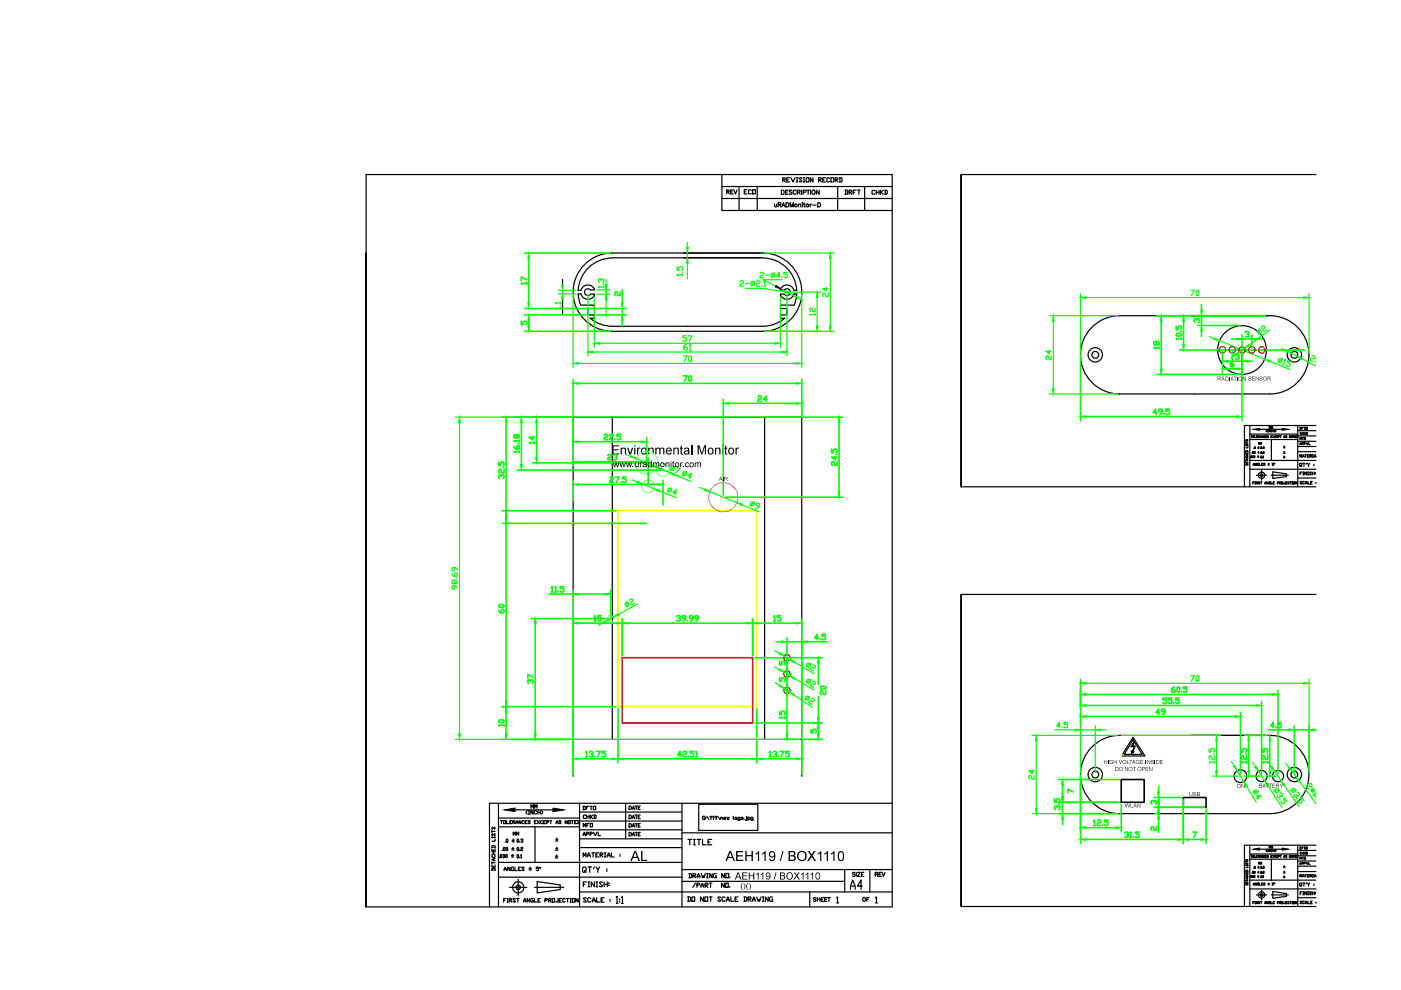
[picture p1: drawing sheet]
<svg xmlns="http://www.w3.org/2000/svg" width="297mm" height="210mm" viewBox="0 0 297 210" stroke-linecap="round" stroke-linejoin="round" font-family="sans-serif">
<g fill="none" stroke="#000" stroke-width=".25">
<path d="M77.6 37v155.3h111.6v-155.3h-111.6M153.1 37v7.6h36.1M153.1 39.5h36.1M156.7 39.5v5.1M160.5 39.5v5.1M165.9 38.1h.4l.2-.2-.2-.2h-.4v.9M166.1 38.1l.4 .5M166.8 38.1h.3M167.4 37.7h-.6v.9h.6M167.7 37.7l.4 .9 .5-.9M168.8 38.6h.3M168.8 37.7h.3"/>
<path d="M169 37.7v.9M170 37.9l-.1-.2-.5 .2 .6 .5-.1 .2-.5-.2M170.3 38.6h.3M170.3 37.7h.3M170.5 37.7v.9M170.9 37.7h.6v.9h-.6zM172.4 37.7v.9l-.6-.9v.9M173.5 38.1h.5l.1-.2-.1-.2h-.5v.9M173.7 38.1l.4 .5M174.4 38.1h.3M175 37.7h-.6v.9h.6M175.9 37.9l-.2-.2h-.2l-.2 .2 .2 .7h.2l.2-.2"/>
<path d="M176.2 37.7h.6v.9h-.6zM177.1 38.1h.4l.2-.2-.2-.2h-.4v.9M177.2 38.1l.5 .5M177.6 39.5v5.1M177.9 37.7h.5l.1 .2v.5l-.1 .2h-.5M178.1 37.7v.9M183.3 39.5v5.1M279 37h-75.2v66.2v-66.2v66.2h75.2M77.6 53.6v138.7v-138.7M119.3 59.2v1.2M123.9 56.1a8.3 8.3 0 0 1 5.9-2.5h31.9a8.3 8.3 0 0 1 8.3 8.3 8.3 8.3 0 0 1-8.3 8.3h-31.9a8.3 8.3 0 0 1-7.7-5.1 8.3 8.3 0 0 1 1.8-9zM129.8 54.7h31.9"/>
<path d="M129.8 54.7a7.2 7.2 0 0 0-7.2 6.9h.5M153.1 42.1h36.1M154.1 40.7l.4-.1 .1-.2-.5-.1v.8M154.3 40.7l.3 .4M154.9 40.7h.4M155.5 40.3h-.6v.8h.6M155.6 40.3l.3 .8 .4-.8M157.8 40.7h.3M158.4 40.2h-.6v.9h.6M159.3 40.4l-.2-.2-.4 .2v.6l.2 .1 .4-.1M159.6 40.2h.6v.9h-.6zM161.7 54.7a7.2 7.2 0 0 1 7.2 6.9h-.5"/>
<path d="M164.2 43.3l.1 .5 .2 .1 .2-.2M164.7 43.3v.6M165 43.4h.5v-.3l-.5-.1v.9M165.3 43.4l.3 .5M165.7 40.3h.3a.47 .47 0 0 1 .3 .5 .47 .47 0 0 1-.3 .4h-.3zM165.8 43.9l.3-.9 .3 .9M165.9 43.6h.4M166.6 40.7h.3M166.6 43h.3a.47 .47 0 0 1 .3 .4 .47 .47 0 0 1-.3 .5h-.3zM167.1 40.3h-.5v.9h.5M167.5 43.9v-.9l.4 .9 .3-.9v.9M167.9 40.4l-.2-.1-.4 .1 .6 .5-.2 .3-.4-.1"/>
<path d="M168.8 40.5a.33 .33 0 0 0-.4-.2 .33 .33 0 0 0-.2 .3v.3a.33 .33 0 0 0 .2 .3 .33 .33 0 0 0 .4-.2M169.1 40.7h.5v-.3l-.5-.1v.9M169.3 43.4l.4-.1 .1 .6M169.3 43.3v.6M169.4 40.7l.3 .5M169.9 40.3v.9M170.1 43h.1M170.1 43.3v.6M170.3 40.8l.5-.1v-.3l-.5-.1v.9M170.4 43.3h.3M170.5 43v.7l.2 .2M171 40.3h.6"/>
<path d="M171.3 40.3v.9M171.8 43.3v.6M171.9 40.3v.9M172.1 43.3l-.3 .2M172.3 43.5h.7M173.4 43h.3a.47 .47 0 0 1 .3 .4 .47 .47 0 0 1-.3 .5h-.3zM173.7 40.3v.9l-.6-.9v.9M179.1 40.3h.5l.1 .2-.1 .7h-.5M179.3 40.3v.9M180 40.8h.4l.2-.3-.2-.2h-.4v.9M180.2 40.8l.4 .4M180.9 40.8h.3"/>
<path d="M181.5 40.3h-.6v.9M181.8 40.3h.6M182.1 40.3v.9M185.5 40.5l-.1-.1-.5 .1v.6l.2 .1 .4-.1M185.8 40.4v.8M185.8 40.8h.6M186.4 40.4v.8M186.7 40.4v.8M186.8 40.8l.5 .4M187.3 40.4l-.6 .4M187.6 40.4l.5 .1v.6l-.5 .1M187.7 40.4v.8"/>
<path d="M119.3 61.6v.7M119.3 63.5v3.1M123.1 62.3h-.5l.5 2.4h2.9v.7h-1.3v1.4h1.3v.7h-.9M123.2 61.6a1.46 1.46 0 0 1 1.4-1.2 1.46 1.46 0 0 1 1.4 1.1h-.8a.72 .72 0 0 0-1-.1 .72 .72 0 0 0 0 1.1 .72 .72 0 0 0 1-.1h.8a1.45 1.45 0 0 1-1.4 1.1 1.45 1.45 0 0 1-1.4-1.2M166.3 61.5a.72 .72 0 0 1 1-.1 .72 .72 0 0 1 0 1.1 .72 .72 0 0 1-1-.1M166.3 61.5h-.8a1.49 1.49 0 0 1 1.4-1.1 1.49 1.49 0 0 1 1.4 1.2M168.3 62.3a1.48 1.48 0 0 1-1.4 1.2 1.48 1.48 0 0 1-1.4-1.1h.8M168.4 62.3h.5l-.5 2.4h-2.9v.7h1.4v1.4h-1.4v.7h.9l-1.9 1.1-2.1 .5-32.6 .1-1.4-.2-1.4-.4-1.9-1.1M231.5 69.4a8.3 8.3 0 0 1 5.9-2.5h31.8a8.3 8.3 0 0 1 8.3 8.3 8.3 8.3 0 0 1-8.3 8.3h-31.8a8.3 8.3 0 0 1-7.7-5.1 8.3 8.3 0 0 1 1.8-9zM129.8 88.4v68.4M162.1 88.4v68.4M264.1 98.6l.1-.2h.4v.2"/>
<path d="M264.1 98v.2h.5v-.2M264.1 95.9v.3h.5v-.3M264.1 95.8l.1-.3h.3l.1 .3M264.1 93.6v.3M264.1 94.4v.1M264.1 97.5v.3M264.1 98.6h.5M264.1 97.7h.5M264.1 96.6h.5M264.1 96.3h.5M264.1 95.7h.5M264.1 94.5h.5"/>
<path d="M264.1 93.7h.5M264.2 96.7v.3h.4l-.1-.3M264.2 94v.3l.4-.2-.1 .2M264.2 93.2l-.1 .2 .1 .1 .3-.3v.3M264.4 96.1v.1M264.4 96.3v.3M264.4 98.1v.1M264.4 97.2v.2M264.6 97.2l-.5 .1 .5 .1M264.6 94.7v.3h-.5M264.6 94.4v.1M265 90.2v13"/>
<path d="M265 93.2h10.1M265 92h10.1M265 97.6h14M265 99.5h14M265.1 97h.1M265.2 92.4h.3M265.3 96.6l.1 .1v.3h-.2zM265.4 92.4v.4M265.5 96.1h.1M265.5 96.7h.2v.3zM265.6 92.4h.3v.4h-.3zM265.7 95.7l.1 .1-.1 .3h-.1z"/>
<path d="M265.7 98.7l.1-.5 .2 .5M265.7 98.5h.3M265.8 95v.1M265.9 95.8h.2v.3h-.2zM266 96.6l.1 .1-.1 .3h-.1zM266 92.4v.4h.3M266 94.7l.2 .1-.1 .3-.1-.1zM266.4 92.6h.1M266.4 98.2v.5l-.3-.5v.5M266.6 97h.3M266.6 96.7h.3M266.7 92.4h-.3v.4h.3"/>
<path d="M266.7 96.1h.2M266.7 95.9h.2M266.7 95h.3M266.7 94.8h.3M266.8 96.6v.3M266.8 92.8v-.4l.3 .1-.3 .1 .3 .2M266.8 94.7v.3M266.8 95.7v.3M266.8 94.2v-.4l.2 .3 .1-.3v.4M266.9 98.2l-.3 .1 .1 .4h.2l-.1-.3M267 98.2v.5h.3M267 91h4.9"/>
<path d="M267.2 92.8l.1-.4 .1 .4M267.2 92.6h.2M267.2 94.2v-.4l.2 .3 .1-.3v.4M267.3 95.8h.2v.3h-.2zM267.4 96.7h.1l-.1 .4-.1-.1zM267.4 94.7l.1 .1-.1 .3-.1-.1zM267.5 99.7v2.1M267.5 98.4h.1M267.7 95v.1M267.7 96.1h.1M267.7 97v.1M267.8 95.8h.2l-.2 .2v.1h.2"/>
<path d="M267.8 96.7h.1l-.1 .4M267.8 94.8l.2-.1-.1 .2M267.8 98.2h-.3v.5h.3M267.8 92.4v.4l-.2-.4v.4M268 94.9v.2l-.2-.1M268.2 98.3h-.3l.3 .4-.3-.1M268.2 92.5h-.3v.2h.3M268.3 92.6h.2M268.6 92.4h-.3v.4h.3M268.6 91.2l-.1 .1 .1 .3M268.8 91.2h.1M268.8 91.6h.1"/>
<path d="M268.8 91.2v.4M268.8 98.6h.3M268.8 98.3h.3M269 92.5h-.3l.3 .2h-.3M269 98.2v.3M269.1 90.9v-.5l.1 .3 .2-.3v.5M269.3 91.2v.4l-.3-.4v.4M269.5 92.6h.1M269.5 90.9v-.5l.2 .3 .1-.3v.5M269.6 93.2v4.4M269.8 92.4h-.3v.4h.3M269.8 91.2h-.3l.1 .4 .2-.1"/>
<path d="M269.9 92.4l.3 .4M269.9 91.2v.4M269.9 91.4h.3M270 98.2h-.3l.3 .2-.1 .3-.2-.1M270.2 92.4l-.3 .4M270.2 98.2v.1zM270.2 91.2v.4M270.4 91.2l.1 .1-.1 .3M270.5 92.5h-.2v.2h.2M270.7 92.6h.1M270.9 92.4h-.2v.4h.2M271 92.6h.3v-.2h-.3v.4"/>
<path d="M271.4 92.4h.3M271.5 92.4v.4M272.1 96.1h.3M272.1 95.8h.3M272.1 97.1h.3M272.1 96.9h.3M272.1 95h.3M272.1 94.7h.3M272.2 92.8l.1-.4 .1 .4M272.2 92.6h.2M272.3 96.7v.3M272.3 94.6v.3"/>
<path d="M272.3 95.7v.3M272.9 92.5l-.3-.1v.1l.3 .2h-.3M273.6 92.4v.4l-.2-.4v.4M273.7 92.4h.3v.4h-.3zM274.1 92.4h.3M274.3 92.4v.4M274.5 92.6h.1M274.8 92.4h-.3v.4h.3M274.9 92.4l.2 .1v.2l-.2 .1M275 92.4v.4M275.1 90.2v13M275.1 94.7h3.9"/>
<path d="M275.1 93.6h3.9M275.1 92.4h3.9M275.1 91.3h3.9M275.1 95.8h3.9M275.6 90.6h.3v.3l-.3 .1M275.6 97v-.6l.2 .4 .1-.4v.6M275.6 94.3l.1-.4 .2 .4M275.6 93.2v-.4l.2 .2 .1-.2v.4M275.6 94.1h.3M275.7 90.6v.4M275.8 98.6v.3l-.3-.1 .2-.6 .3 .1-.1 .5 .1 .1M275.9 91.8h-.2v.3l.2-.1"/>
<path d="M276 94.1l.3-.2h-.3v.4M276 90.8h.2M276.1 91.7v.4M276.1 93h.1M276.1 91.9h.3M276.1 97l.2-.6 .2 .6M276.1 96.8h.4M276.2 98.2h.5M276.3 90.6h-.3v.4M276.3 92.8h-.2v.4M276.4 91.7v.4M276.5 94.1h.2l.1-.2h-.3v.4"/>
<path d="M276.5 98.2v.7M276.5 90.6h.3M276.5 92.8h.3v.4h-.3zM276.5 91.7v.4M276.6 90.6v.4M276.6 91.9l.2 .2M276.7 96.4h.3M276.8 91.7l-.3 .2M276.8 96.4v.6M276.9 90.6h.3v.4h-.3zM276.9 93.9l.2 .4 .2-.4M276.9 91.7l.3 .1v.2l-.3 .1"/>
<path d="M277 91.7v.4M277 98.2l-.1 .2M277.2 98.2l.2 .7M277.2 96.7h.2M277.5 93.9v.4h.3M277.6 96.4h-.4v.6h.4M277.7 98.2l-.3 .4M277.7 96.7h.3v-.3h-.3v.6M277.8 96.7l.3 .3M278.3 96.4h.1M278.3 97h.1M278.4 96.4v.6"/>
<path d="M278.6 98.4v.2M278.6 98.6v.2M278.6 97l.2-.6 .2 .6M278.6 96.8h.4M279 90.2h-15.2v13M265.6 102.4h.2M265.9 102.2h-.3v.4M266.1 102.2h.1M266.1 102.6h.1M266.1 102.2v.4M266.4 102.6v-.4h.3l-.3 .2 .3 .2M266.4 100.8h2.1"/>
<path d="M267.1 102.2h-.2h-.1l.3 .3h-.3M267.3 102.2h.3M267.4 102.2v.4M268.2 102.6l.1-.4 .2 .4M268.2 102.5h.3M268.9 102.2v.4l-.3-.4v.4M269.3 102.2h-.3l.1 .4h.2v-.2M269.5 102.2v.4h.3M269.5 100.8h3.7M269.9 100l2.8 .5v.6l-2.8 .3zM269.9 102.4h.2M270.2 102.2h-.3v.4h.3"/>
<path d="M270.8 102.4l.3-.2h-.3v.4M271.3 102.4l.3-.2h-.3v.4M271.3 102.4l.3 .2M271.7 102.2h.3v.4h-.3zM272.5 102.2v.3h-.3M272.6 102.4h.2M272.9 102.2h-.3v.4h.3M273.4 102.2h-.3v.4l.3-.1M273.5 102.2h.3M273.7 102.2v.4M274.1 102.2v.4M274.3 102.2h.3v.4h-.3z"/>
<path d="M275 102.2v.4l-.3-.4v.4M275.1 101.4h3.9M275.7 100.4h.1M276 102.2h-.4l.4 .3h-.4M276 100.1h-.3v.6M276.2 100.1h.3M276.2 100.7h.3M276.3 100.1v.6M276.5 102.2h-.3v.3h.3M276.8 102.6l.1-.5 .2 .5M276.8 102.5h.3M277.1 100.1v.6l-.5-.6v.6"/>
<path d="M277.2 100.1h.2M277.2 100.7h.2M277.3 102.1v.5h.4M277.3 100.1v.6M277.9 102.3h.2M278 100.2h-.4l.4 .4h-.4M278.2 102.1h-.3v.5h.3M278.2 100.1v.6M278.2 100.4h.5M278.7 100.1v.6M278.8 100.2h.1M278.8 100.5h.1"/>
<path d="M279 102.2v.1M279 102.5h.1M279 126h-75.2v66.2v-66.2v66.2h75.2M121.5 156.8h48.5M231.5 158.4a8.3 8.3 0 0 1 5.9-2.5h31.8a8.3 8.3 0 0 1 8.3 8.3 8.3 8.3 0 0 1-8.3 8.3h-31.8a8.3 8.3 0 0 1-7.7-5.1 8.3 8.3 0 0 1 1.8-9zM238 159.9l2.2-3.6 2.6 4h-5M239.8 159.2l.6 .2-.5 .3zM240.1 159.3l.4-1h-.7l.5-.9 .1 .2-.3 .6h.6l-.5 1.1M240.2 156.9l2 3h-3.8zM104.3 180v.4h.7v-.4M104.3 179.7l.1-.5h.4l.2 .5M104.3 176v.5"/>
<path d="M104.3 177.4v.2M104.3 179.6h.7M104.3 177.6h.7M104.3 176.3h.7M104.4 176.7v.5l.4-.5 .2 .1-.2 .4M104.4 175.4v.4l.4-.4 .2 .1-.2 .3M105 177.9v.5h-.7M105 177.4v.2M105.7 175.3h17.2M105.7 173.4h17.2M105.7 170.3v22M106.1 174h.5"/>
<path d="M106.3 174v.6M106.7 179.8h.4l-.1 .5-.3-.1zM106.8 174h.4v.6h-.4zM107.1 178.5v.1M107.3 179.8h.3l-.1 .5-.2-.1zM107.3 178l.2-.1 .2 .1-.2 .6-.2-.1zM107.4 174v.6h.4M108.1 174.3h.2M108.5 174h-.4v.6h.4M108.5 179.9h.5M108.6 178.5h.4M108.6 178.1h.4"/>
<path d="M108.7 174.3h.4l.1-.2-.5-.1v.6M108.8 179.7v.4M108.8 177.1v-.7l.2 .5 .3-.5v.7M108.8 177.9v.5M108.9 174.3l.3 .3M109.2 171.7h8.1M109.4 174.6l.2-.6 .2 .6M109.4 174.4h.4M109.5 177.1v-.7l.2 .5 .3-.5v.7M109.6 179.8l.1-.1 .3 .1-.2 .5h-.2zM109.6 178l.1-.1 .3 .1-.2 .6-.2-.1zM110.2 178.5v.1"/>
<path d="M110.4 179.8l.4-.1v.2l-.3 .1-.1 .3h.4M110.4 178l.4-.1v.2l-.2 .1M110.5 174v.6l-.5-.6v.6M110.8 178.2v.4l-.4-.1M111.1 174.1h-.4l.1 .5 .3-.1M111.4 174.3h.2M111.8 174h-.4v.6h.4M111.8 171.9l-.3 .2v.3l.3 .2M112 171.9h.3M112 172.6h.3M112.2 171.9v.7M112.4 174.1h-.4l.4 .4-.1 .1-.3-.1"/>
<path d="M112.6 171.4v-.8l.2 .5 .3-.5v.8M113 171.9v.7l-.5-.7v.7M113.3 174.3h.2M113.3 171.4v-.8l.3 .5 .3-.5v.8M113.4 175.3v7.5M113.7 174h-.4v.6h.4M113.8 172l-.2-.1-.3 .1v.5h.5M113.9 174l.5 .6M114 171.9v.7M114 172.3h.5M114.4 174l-.5 .6M114.5 171.9v.7"/>
<path d="M114.8 171.9l.2 .2v.3l-.2 .2M115 174.1h-.4l.1 .5 .3-.1M115.3 174.3h.2M115.7 174h-.4v.6h.4M115.9 174.3h.3l.2-.2-.5-.1v.6M116.6 174h.4M116.8 174v.6M117.8 179.9h.5M117.8 178.3h.5M117.8 177.9h.5M117.9 174.6l.2-.6 .2 .6M117.9 174.4h.4"/>
<path d="M118 177.7v.5M118 179.6v.5M119 174.1h-.5l.5 .4-.1 .1-.4-.1M120.3 174v.6l-.5-.6v.6M120.5 174h.4v.6h-.4zM121.1 174h.5M121.3 174v.6M121.5 164.6v-76.2h48.5v76.2M121.8 174.3h.2M122.2 174h-.4v.6h.4M122.4 174l.5 .1-.1 .5h-.4M122.6 174v.6"/>
<path d="M122.9 170.3v22M122.9 177.8h21.7M122.9 175.9h21.7M122.9 174.1h21.7M122.9 172.2h21.7M122.9 179.7h21.7M123.6 170.9l.5 .2v.4l-.5 .2M123.6 177.2l.3-.7 .2 .7M123.6 177h.5M123.7 175.3v-.7l.2 .5 .2-.5v.7M123.7 170.9v.8M124.2 172.9l-.1-.1-.4 .1v.5h.5"/>
<path d="M124.3 171.3h.3M124.4 176.8h.3l.2-.2-.5-.1v.7M124.4 175h.3M124.4 173.2h.5M124.4 172.8v.7M124.8 170.9h-.5v.8M124.9 174.6h-.5v.7M124.9 172.8v.7M125.1 170.9h.4M125.1 176.8h.4l.1-.2-.5-.1v.7M125.2 174.6h.4v.7h-.4zM125.2 172.8v.7"/>
<path d="M125.3 173.2l.3 .3M125.3 170.9v.8M125.6 172.8l-.4 .4M125.8 170.9h.5v.8h-.5zM125.8 176.5l.4 .7 .4-.7M125.9 172.8l.5 .1v.5l-.5 .1M126 172.8v.7M126.8 176.5v.7h.5M132.7 170.3v7.5M133.4 170.9h.2a.38 .38 0 0 1 .3 .4 .38 .38 0 0 1-.3 .3h-.2zM133.4 176.5h.2a.38 .38 0 0 1 .3 .4 .38 .38 0 0 1-.3 .3h-.2zM133.4 174.6h.2a.38 .38 0 0 1 .3 .4 .38 .38 0 0 1-.3 .4h-.2z"/>
<path d="M133.4 172.8h.2a.41 .41 0 0 1 .3 .4 .41 .41 0 0 1-.3 .4h-.2zM134 171.6l.3-.7 .3 .7M134 177.2l.3-.7 .3 .7M134 175.4l.3-.8 .3 .8M134 173.6l.3-.8 .3 .8M134.1 171.4h.4M134.1 177h.4M134.1 175.1h.4M134.1 173.3h.4M134.6 170.9h.5M134.6 176.5h.5M134.6 174.6h.5"/>
<path d="M134.6 172.8h.5M134.9 170.9v.7M134.9 172.8v.8M134.9 174.6v.8M134.9 176.5v.7M135.3 171.2h.3M135.3 176.8h.3M135.3 175h.3M135.3 173.2h.3M135.7 170.9h-.4v.7h.4M135.7 176.5h-.4v.7h.4M135.7 174.6h-.4v.8h.4"/>
<path d="M135.7 172.8h-.4v.8h.4M144.6 176.6h44.6M144.6 170.3v22M145.9 178h.8M146.2 178v1.1M147 178h.4M147 179.1h.4M147.2 178v1.1M147.8 178h.8M148.1 170.5h12.6v5.6h-12.6zM148.2 178v1.1M148.9 178v1.1h.9"/>
<path d="M149.4 173.1l-.5 .1v.4l.5 .1v-.3h-.1M149.6 173.3v.1M149.6 173.5v.1M149.8 173.1l.5 .6M150.1 178.5h.4M150.5 173.2l.1-.1 .3 .1-.2 .3M150.7 173.6v.1M150.9 178h-.8v1.1h.8M151.1 173.2l.1-.1 .2 .1-.1 .3M151.3 173.6v.1M151.6 173.2l.1-.1 .3 .1-.2 .3M151.8 173.6v.1"/>
<path d="M152.2 173.1l.4 .6M152.8 173.5l.3-.2 .2 .4M152.8 173.3v.4M153.5 173.5h.3v-.2l-.3 .1 .1 .3h.2M154.2 173.3v.4l.2-.4 .1 .4 .1-.4M155.5 173.1l.1 .6M155.9 173.3l.3 .1-.1 .3-.3-.1zM156.9 173.7l-.5-.1 .2-.3 .3 .1v.4l-.1 .2-.4-.2M157.2 173.3l.3 .1v.3l-.4-.1zM157.8 173.6v.1M158.3 173.3v.5l-.1 .2-.2-.2M158.3 173.1v.1"/>
<path d="M158.6 173.4v-.1l.4 .1-.1 .3h-.3M158.6 173.3v.7M159.7 173.7l-.5-.1 .1-.3 .4 .1v.4l-.2 .2-.3-.2M189.2 170.3h-85.4v22M265 179.2v13M269.1 179.8v-.4l.1 .3 .2-.3v.4M269.5 179.8v-.4l.2 .3 .1-.3v.4M275.1 179.2v13M275.6 179.6l.3 .1v.2l-.3 .1M275.7 179.6v.4M276 179.8h.2M276.3 179.6h-.3v.4"/>
<path d="M276.5 179.6h.3M276.6 179.6v.4M276.9 179.6h.3v.4h-.3zM279 179.2h-15.2v13M104.3 184.6l.1-.5 .6 .1v.4M104.3 183.4v.5h.7v-.5M104.3 184.5h.7M104.3 182.7v.5M104.3 182.9h.7M104.3 181.1h.7M104.3 180.6h.7M104.4 181.3v.5l.6-.1-.2-.4"/>
<path d="M104.6 180.2v.2M104.6 180.6v.5M104.6 183.6v.3M104.8 182v.5M105 182l-.7 .3 .7 .2M105.7 182.8h38.9M105.7 186h38.9M105.9 181.7v.1M106.1 181.3l.1-.1 .2 .1-.1 .5-.2-.1zM106.5 180.2v.1M106.7 181.2l.3 .1-.1 .5-.2-.1zM106.8 190.9h.2"/>
<path d="M106.9 184.6l.2-.7 .3 .7M106.9 184.3h.5M107.2 181.3l.1-.1 .2 .1-.1 .5-.2-.1zM107.3 190.5h-.5v.8M107.5 190.5h.3M107.5 191.3h.3M107.6 190.5v.8M108 190.9h.4l.1-.3-.5-.1v.8M108 188.1h3.7M108.1 183.9v.7l-.5-.7v.7M108.1 190.9l.4 .4M108.4 181.4h.5"/>
<path d="M108.4 181.7h.5M108.5 180.2h.5M108.7 181.2v.4M108.9 183.9l-.5 .1 .1 .6h.4v-.4h-.1M109.2 183.9v.7h.5M109.3 190.6l-.1-.1-.4 .1 .5 .5-.1 .2-.4-.2M109.5 190.5h.5M109.6 181.3l.1-.1 .3 .1-.2 .6-.2-.1zM109.8 190.5v.8M109.9 186.4v3.5M109.9 184.2h.3M110.2 180.3h.1"/>
<path d="M110.2 181.8v.1M110.4 181.3l.1-.1v.7M110.4 183.9h-.5v.7h.5M110.4 181.9h.2M111 191.3l.3-.8 .2 .8M111 191h.5M111.1 184l-.3-.1-.2 .1 .5 .5-.1 .1-.4-.1M112.2 184.5h.5M112.2 184.1h.5M112.3 190.5v.8l-.5-.8v.8M112.4 183.9v.4M113.1 190.5l-.6 .1v.5l.6 .2v-.4h-.2"/>
<path d="M113.3 190.5v.8h.5M113.3 188.1h6.2M113.9 186.9l4.9 .7v1l-4.9 .7zM114.1 190.9h.2M114.2 183.9h-.5v.2h.4l.1 .4-.1 .1-.4-.1M114.5 183.9l.2 .1-.2 .1-.1-.1zM114.6 190.5h-.5v.8h.5M115.5 190.9h.4l.2-.3-.6-.1v.8M116.3 190.9h.4l.1-.3-.5-.1v.8M116.4 190.9l.4 .4M117.1 190.5h.5v.8h-.5zM117.8 181.9h.5"/>
<path d="M117.8 181.5h.5M117.8 180.3h.5M118 181.3v.5M118.3 190.5l-.1 .8-.4-.2M118.6 190.9h.2M119.1 190.5h-.5v.8h.5M119.8 190.6l-.1-.1-.4 .1v.5l.1 .2 .4-.2M120.1 190.5h.5M120.3 190.5v.8M120.8 190.5h.3M120.8 191.3h.3M121 190.5v.8"/>
<path d="M121.3 190.5h.6v.8h-.6zM122.6 190.5v.8l-.5-.8v.8M122.9 189.1h66.3M123.6 181.7v-.9l.3 .6 .3-.6v.9M123.7 187.5h.3M123.9 184.6l.2 .2-.2 .2-.4-.2v-.8l.2-.2h.4l.2 .2v.6l-.2 .2 .2 .2M124.3 190.5l-.5-.2-.1 .2 .6 .6-.2 .2-.4-.2M124.4 187h-.7v1M124.5 181.7l.3-.9 .4 .9M124.5 181.4h.7M124.7 183.8h.7M124.7 187h.3"/>
<path d="M124.7 188h.3M124.9 187v1M125 183.8v1.2M125.2 190.5l-.1-.2-.5 .2v.6l.2 .2 .4-.2M125.5 180.8h.5M125.6 191.3l.3-1 .3 1M125.6 191h.6M125.8 180.8v.9M126 183.8l-.2 .4M126 187v1l-.6-1v1M126.3 181.2h.3M126.4 183.8l.4 .6v.6"/>
<path d="M126.4 187h.3M126.4 188h.3M126.5 190.3v1h.6M126.6 187v1M126.9 180.8h-.6v.9h.6M127.1 183.8l-.3 .6M127.2 181.2h.5l.1-.3-.6-.1v.9M127.4 181.2l.4 .5M127.4 190.8h.4M127.7 187.2l-.1-.2h-.4l-.1 .2 .6 .6-.1 .2h-.4l-.1-.2M128.1 190.3h-.7v1h.7M128.1 187.5h.7"/>
<path d="M128.1 187v1M128.2 180.8h.3M128.2 181.7h.3M128.3 180.8v.9M128.7 184.2v.2M128.7 184.6v.2M128.8 181.7l.3-.9 .2 .9M128.8 181.4h.5M128.8 187v1M129.1 187.2h.1M129.1 187.7h.1M129.3 190.7v.1"/>
<path d="M129.3 191v.1M129.6 180.8v.9h.6M130.7 190.3l.1-.3v1.5M130.7 191.5h.3M131.4 190.5v.3M131.4 191.1v.2M131.5 181.1v.1M131.5 181.4v.2M131.8 190.3l.2-.3v1.5M131.8 191.5h.3M144.6 184.4h44.6M144.6 186.9h34.5"/>
<path d="M145.8 190.2h.4l.2 .1v.6l-.2 .2h-.4M145.9 190.2v.9M146.1 185.2h.4l.2 .2v.5l-.2 .2h-.4M146.2 185.2v.9M146.7 190.2h.6v.9h-.6zM146.9 185.7h.5l.1-.3-.1-.2h-.5v.9M147.1 185.7l.4 .4M147.5 187.2l-.6 .9M147.8 187.7h.4l.2-.3-.2-.2h-.4v.9M147.8 186.1l.3-.9 .3 .9M147.8 185.8h.6M148.6 188.1l.3-.9 .3 .9"/>
<path d="M148.6 187.8h.6M148.7 185.2l.2 .9 .2-.4 .1 .4 .3-.9M149.2 190.2v.9l-.7-.9v.9M149.5 190.2h.6v.9h-.6zM149.5 187.7h.4l.2-.3-.2-.2h-.4v.9M149.6 187.7l.5 .4M149.8 185.2h.3M149.8 186.1h.3M150 185.2v.9M150.3 187.2h.6M150.4 190.2h.6M150.6 187.2v.9"/>
<path d="M150.7 190.2v.9M151 185.2v.9l-.6-.9v.9M151.9 185.2h-.5l-.1 .2v.5l.1 .2h.5v-.4h-.2M152.8 190.3l-.1-.1h-.4l-.1 .1 .6 .6-.1 .2h-.4l-.1-.2M153.6 187.2v.9l-.6-.9v.9M153.6 185.2v.9l-.6-.9v.9M153.7 190.3l-.1-.1-.5 .1v.6l.2 .2 .4-.2M153.9 187.2h.5v.9h-.5zM153.9 185.2h.6v.9h-.6zM154 191.1l.3-.9 .3 .9M154 190.8h.6M154.7 188v.1"/>
<path d="M154.7 185.9v.2M155 190.2v.9h.6M155.9 190.6h.3M156.5 190.2h-.6v.9h.6M157.7 190.2h.4l.2 .1v.6l-.2 .2h-.4M157.8 190.2v.9M158.6 190.6h.5l.1-.3-.1-.1h-.5v.9M158.8 190.6l.4 .5M159.5 191.1l.3-.9 .3 .9M159.5 190.8h.6M160.4 190.2l.4 .9 .1-.5 .2 .5 .3-.9M161.6 191.1h.3"/>
<path d="M161.6 190.2h.3M161.8 190.2v.9M162.9 190.2v.9l-.6-.9v.9M163.8 190.2h-.5l-.1 .1v.6l.1 .2h.5v-.5h-.2M171.7 189.1v3.2M173 190.4l-.2-.1-.4 .1 .6 .5-.2 .2-.4-.1M173.3 190.3v.8M173.3 190.7h.5M173.8 190.3v.8M174.1 190.7h.3M174.6 190.3h-.5v.8h.5M174.9 190.7h.3"/>
<path d="M175.4 190.3h-.5v.8h.5M175.5 190.3h.5M175.7 190.3v.8M177.4 190.4l.2-.2v1.2M177.4 191.4h.4M179.1 184.4v4.7M180.3 188.6v-.7l.5-1.3 .5 1.3v.7M180.3 187.9h1M181.3 185.1l-.2-.1-.4 .1 .1 .2 .5 .3-.2 .2-.4-.1M181.5 185v.8M181.8 185h.6l-.6 .8h.6M182.6 185.4h.3"/>
<path d="M182.8 187.9h-1l.8-1.3v2M183 190.3h.1a.39 .39 0 0 1 .4 .4 .39 .39 0 0 1-.5 .4l-.1-.3zM183.2 185h-.6v.8h.6M183.8 190.7h.3M184.3 190.3h-.5v.8M184.4 184.4v4.7M185.6 185.4l.4-.1 .1-.3h-.5v.8M185.6 190.4l.2-.2v1.2M185.6 191.4h.4M185.9 185.4l.2 .4M186.4 185.4h.3M186.9 185h-.5v.8h.5"/>
<path d="M187 185l.3 .8 .3-.8M264.1 187.6l.1-.2h.4v.2M264.1 187v.2h.5v-.2M264.1 184.9v.3h.5v-.3M264.1 184.8l.1-.3h.3l.1 .3M264.1 187.6h.5M264.1 182.6v.3M264.1 183.4v.2M264.1 186.6v.2M264.1 186.7h.5M264.1 185.6h.5M264.1 185.3h.5"/>
<path d="M264.1 184.7h.5M264.1 183.5h.5M264.1 182.7h.5M264.2 185.7v.3l.4-.1-.1-.2M264.2 183l-.1 .2 .4-.2v.3M264.2 182.2v.3l.4-.2-.1 .2M264.4 185v.2M264.4 185.3v.3M264.4 187.1v.1M264.4 186.1v.3M264.6 186.1l-.5 .2 .5 .1M264.6 183.7v.2h-.5"/>
<path d="M264.6 183.4v.2M265 182.2h10.1M265 181.1h10.1M265 186.6h14M265 188.5h14M265.1 186h.1M265.2 185.7h.2v.3h-.2zM265.2 181.4h.3M265.4 181.4v.4M265.5 185.1h.1M265.5 185.7h.2v.3h-.2zM265.6 184.8h.2l-.1 .3h-.1z"/>
<path d="M265.6 181.4h.3v.4h-.3zM265.6 191.4h.2M265.7 187.7l.1-.5 .2 .5M265.7 187.5h.3M265.8 184v.1M265.9 185.7h.2v.3h-.2zM265.9 184.8h.2v.3h-.2zM265.9 191.1h-.3v.5M266 183.8h.2l-.1 .3zM266 181.4v.4h.3M266.1 191.1h.1M266.1 191.6h.1"/>
<path d="M266.1 191.1v.5M266.4 191.6v-.5l.3 .1-.3 .2 .3 .2M266.4 189.7h2.1M266.4 181.6h.1M266.4 187.2v.5l-.3-.5v.5M266.6 185.8h.3M266.6 186h.3M266.7 181.4h-.3v.4h.3M266.7 183.8h.3M266.7 185.1h.2M266.7 184.9h.2M266.7 184h.3"/>
<path d="M266.8 185.6v.3M266.8 181.8v-.4h.3l-.3 .2 .3 .2M266.8 183.7v.3M266.8 184.7v.3M266.8 183.2v-.4l.2 .3 .1-.3v.4M266.9 187.2l-.3 .1 .1 .4h.2l-.1-.2M267 187.2v.5h.3M267 180.1h4.9M267.1 191.2l-.2-.1-.1 .1 .3 .3h-.3M267.2 181.8l.1-.4 .1 .4M267.2 181.6h.2M267.2 183.2v-.4l.2 .3 .1-.3v.4"/>
<path d="M267.3 191.1h.3M267.4 184.7l.1 .1-.1 .4-.1-.1zM267.4 185.6l.1 .1-.1 .4-.1-.1zM267.4 183.7l.1 .1-.1 .3-.1-.1zM267.4 191.1v.5M267.5 187.5h.1M267.5 188.8v2M267.7 184v.1M267.7 185.1v.1M267.7 186v.1M267.8 184.8l.2-.1-.2 .5h.2M267.8 185.7l.1-.1-.1 .5"/>
<path d="M267.8 183.8l.2-.1-.1 .2M267.8 187.2h-.3v.5h.3M267.8 181.4v.4l-.2-.4v.4M268 183.9v.2l-.2-.1M268.2 191.6l.1-.5 .2 .5M268.2 191.4h.3M268.2 187.3h-.3l.3 .4-.3-.1M268.2 181.4h-.3l.1 .4 .2-.1M268.3 181.6h.2M268.6 181.4h-.3v.4h.3M268.6 180.1l-.1 .2 .1 .3M268.8 180.1h.1"/>
<path d="M268.8 180.6h.1M268.8 180.1v.5M268.8 187.6h.3M268.8 187.4h.3M268.9 191.1v.5l-.3-.5v.5M269 181.4h-.3l.2 .4-.2-.1M269 187.2v.3M269.3 180.1v.5l-.3-.5v.5M269.3 191.1l-.3 .1 .1 .4h.2v-.2M269.5 191.1v.5h.3M269.5 181.6h.1M269.5 189.7h3.7"/>
<path d="M269.6 182.2v4.4M269.8 181.4h-.3v.4h.3M269.8 180.2h-.3v.3h.3M269.9 189l2.8 .4v.6l-2.8 .5zM269.9 181.4l.3 .4M269.9 180.1v.5M269.9 180.3h.3M269.9 191.4h.2M270 187.2h-.3v.2l.3 .1-.1 .2-.2-.1M270.2 187.3h.1zM270.2 181.4l-.3 .4M270.2 191.1h-.3v.5h.3"/>
<path d="M270.2 180.1v.5M270.4 180.1l.1 .2-.1 .3M270.5 181.4h-.2v.4l.2-.1M270.7 181.6h.1M270.8 191.4l.3-.2-.3-.1v.5M270.9 181.4h-.2v.4h.2M271 181.6h.3v-.2h-.3v.4M271.3 191.4h.2l.1-.2-.3-.1v.5M271.3 191.4l.3 .2M271.4 181.4h.3M271.5 181.4v.4M271.7 191.1h.3v.5h-.3z"/>
<path d="M272.1 185.1h.3M272.1 184.9h.3M272.1 186.1h.3M272.1 185.9h.3M272.1 183.9h.3M272.1 183.7h.3M272.2 181.8l.1-.4 .1 .4M272.2 181.6h.2M272.3 185.7v.3M272.3 183.6v.3M272.3 184.7v.3M272.5 191.1v.4h-.3"/>
<path d="M272.6 191.4h.2M272.9 181.4h-.3l.3 .3h-.3M272.9 191.1h-.3v.5h.3M273.4 191.2h-.3v.4l.3-.1M273.5 191.1h.3M273.6 181.4v.4l-.2-.4v.4M273.7 191.1v.5M273.7 181.4h.3v.4h-.3zM274.1 191.1h-.1l.1 .5M274.1 181.4h.3M274.3 191.1h.3v.5h-.3zM274.3 181.4v.4"/>
<path d="M274.5 181.6h.1M274.8 181.4h-.3v.4h.3M274.9 181.4h.2v.4h-.2M275 191.1v.5l-.3-.5v.5M275 181.4v.4M275.1 180.3h3.9M275.1 183.6h3.9M275.1 182.5h3.9M275.1 181.4h3.9M275.1 184.8h3.9M275.1 190.3h3.9M275.6 185.9v-.5l.2 .4 .1-.4v.5"/>
<path d="M275.6 183.3l.1-.5 .2 .5M275.6 182.2v-.5l.2 .3 .1-.3v.5M275.6 183.1h.3M275.7 189.4h.1M275.8 187.7v.2l-.3-.1 .2-.6 .3 .1-.1 .5 .1 .1M275.9 180.8h-.2v.3h.2M276 191.1h-.4l.4 .4h-.4M276 183.1l.3-.2-.3-.1v.5M276 189.1h-.3v.6M276.1 182h.1M276.1 180.7v.4M276.1 180.9h.3"/>
<path d="M276.1 185.9l.2-.5 .2 .5M276.1 185.8h.4M276.2 187.2h.5M276.2 189.1h.3M276.2 189.7h.3M276.3 181.7h-.2v.5M276.3 189.1v.6M276.4 180.7v.4M276.5 183.1h.2v-.3h-.2v.5M276.5 187.2v.7M276.5 181.7h.3v.5h-.3zM276.5 180.7v.4"/>
<path d="M276.5 191.1h-.3v.4h.3M276.6 180.9l.2 .2M276.7 185.4h.3M276.8 191.6l.1-.5 .2 .5M276.8 191.4h.3M276.8 180.7l-.3 .2M276.8 185.4v.5M276.9 182.8l.2 .5 .2-.5M276.9 180.7l.3 .1v.3h-.3M277 187.2l-.1 .2M277 180.7v.4M277.1 189.1v.6l-.5-.6v.6"/>
<path d="M277.2 187.2l.2 .7M277.2 185.7h.2M277.2 189.1h.2M277.2 189.7h.2M277.3 191.1v.5h.4M277.3 189.1v.6M277.5 182.8v.5h.3M277.6 185.4h-.4v.5h.4M277.7 187.2l-.3 .3M277.7 185.7h.3l.1-.2-.4-.1v.5M277.8 185.7l.3 .2M277.9 191.4h.2"/>
<path d="M278 189.2l-.3-.1-.1 .1 .4 .4-.1 .1-.3-.1M278.2 191.1h-.3v.5h.3M278.2 189.4h.5M278.2 189.1v.6M278.3 185.4h.1M278.3 185.9h.1M278.4 185.4v.5M278.6 187.4v.1M278.6 187.7v.1M278.6 185.9l.2-.5 .2 .5M278.6 185.8h.4M278.7 189.1v.6"/>
<path d="M278.8 189.2h.1M278.8 189.5h.1M279 191.2v.2M279 191.4v.1"/>
<circle cx="168.7" cy="43.6" r=".29"/>
<circle cx="171.2" cy="43.6" r=".29"/>
<circle cx="172.5" cy="40.7" r=".41"/>
<circle cx="232.2" cy="75.2" r="1.52"/>
<circle cx="232.2" cy="75.2" r=".72"/>
<circle cx="263.3" cy="74.2" r="5.2"/>
<circle cx="274.4" cy="75.2" r="1.52"/>
<circle cx="274.4" cy="75.2" r=".72"/>
<circle cx="267.5" cy="100.8" r=".68"/>
<circle cx="267.5" cy="100.8" r=".3"/>
<circle cx="232.2" cy="164.2" r="1.52"/>
<circle cx="232.2" cy="164.2" r=".72"/>
<circle cx="263" cy="164.6" r="1.35"/>
<circle cx="267.5" cy="164.6" r="1.19"/>
<circle cx="271" cy="164.6" r="1.19"/>
<circle cx="274.4" cy="164.2" r="1.52"/>
<circle cx="274.4" cy="164.2" r=".72"/>
<circle cx="109.9" cy="188.1" r="1.19"/>
<circle cx="109.9" cy="188.1" r=".47"/>
<circle cx="267.5" cy="189.7" r=".68"/>
<circle cx="267.5" cy="189.7" r=".3"/>
</g>
<g fill="#000">
<path d="M129.8 94.4h1.4v.2h-1.1v.7h1.1v.2h-1.1v.6h1.2v.3h-1.5zM129.9 98.1h.2l.2 .8 .2-.8h.2l.2 .7 .3-.7h.1l-.3 1h-.2l-.2-.8-.2 .8h-.1zM131.6 94.9h.2v.2a.5 .5 0 0 1 .6-.2 .5 .5 0 0 1 .3 .6v.9h-.2v-.9a.33 .33 0 0 0-.3-.4 .33 .33 0 0 0-.3 .2l-.1 1.1h-.2zM131.3 98.1h.2l.2 .8 .2-.8h.2l.2 .7 .2-.7h.2l-.3 1h-.2l-.2-.8-.2 .8h-.2zM132.7 98.1h.1l.3 .8 .2-.8h.2l.2 .7 .2-.7h.2l-.4 1h-.1l-.2-.8-.2 .8h-.2zM133 94.9h.2l.4 1.2 .4-1.2h.3l-.5 1.5h-.4zM134.1 98.9h.2v.2h-.2zM135 94.9h.3v.2l.2-.2 .3 .1-.1 .2-.2-.1-.2 .2v1.1h-.3zM134.6 98.1h.2v.5a.26 .26 0 0 0 .2 .3 .26 .26 0 0 0 .3-.3v-.5h.1v1h-.1v-.2a.35 .35 0 0 1-.5 .2 .35 .35 0 0 1-.2-.4zM135.7 98.1l.1 .1 .3-.2v.2a.21 .21 0 0 0-.2 .1 .21 .21 0 0 0-.1 .2v.6h-.1zM137.4 94.9h.3v.2a.5 .5 0 0 1 .6-.2 .5 .5 0 0 1 .3 .6v.9h-.2v-.9a.33 .33 0 0 0-.3-.4 .33 .33 0 0 0-.4 .2v1.1h-.3zM138.5 98.1h.1v.1a.3 .3 0 0 1 .3-.2 .3 .3 0 0 1 .3 .2l.3-.2 .2 .1 .1 1h-.2v-.7a.2 .2 0 0 0-.1-.2 .2 .2 0 0 0-.3 .1v.8h-.2v-.7a.23 .23 0 0 0-.3-.2 .23 .23 0 0 0-.1 .3v.6h-.1z"/>
<path d="M138.9 94.9h.3v.2a.45 .45 0 0 1 .8 0l.4-.2a.41 .41 0 0 1 .5 .5v1h-.3v-1a.29 .29 0 0 0-.2-.3 .29 .29 0 0 0-.3 .2l-.1 1.1h-.2v-1a.32 .32 0 0 0-.4-.3 .32 .32 0 0 0-.2 .5v.8h-.3zM141.1 98.1h.2v.1a.35 .35 0 0 1 .4-.2 .35 .35 0 0 1 .2 .4v.7h-.1v-.6a.24 .24 0 0 0-.2-.3 .24 .24 0 0 0-.3 .2v.7h-.2zM142.8 94.9h.2v.2a.5 .5 0 0 1 .6-.2 .5 .5 0 0 1 .3 .6v.9h-.2v-.9a.33 .33 0 0 0-.3-.4 .33 .33 0 0 0-.4 .2v1.1h-.2zM142.6 97.8l.2-.1v.4h.2v.1h-.2v.6l.2 .3-.3-.1-.1-.8h-.1zM144.2 98.1l.1 .1 .4-.2v.2a.21 .21 0 0 0-.3 .1 .21 .21 0 0 0 0 .2v.6h-.2zM144.3 94.6l.3-.2v.5h.2v.2h-.2v.9l.2 .4a.35 .35 0 0 1-.4-.1 .35 .35 0 0 1-.1-.3v-.9h-.2zM144.8 98.9h.1v.2h-.1zM145.3 98.2l.5-.2 .2 .3-.1 .1a.29 .29 0 0 0-.4 0 .29 .29 0 0 0 0 .4 .29 .29 0 0 0 .4-.1h.2a.5 .5 0 0 1-.8 .3 .5 .5 0 0 1 0-.8zM146.5 94.4h.3v2h-.3zM147.3 98.1h.2v.1a.3 .3 0 0 1 .2-.2 .3 .3 0 0 1 .3 .2l.3-.2 .2 .1 .1 1h-.1v-.7a.2 .2 0 0 0-.2-.2 .2 .2 0 0 0-.2 .1l-.1 .8h-.1v-.7a.23 .23 0 0 0-.3-.2 .23 .23 0 0 0-.1 .3v.6h-.2zM147.9 94.4h.4l.5 1.7 .5-1.7h.4v2h-.2v-1.7l-.6 1.7h-.2l-.5-1.7v1.7h-.3zM151.6 94.9h.2v.2a.5 .5 0 0 1 .6-.2 .5 .5 0 0 1 .4 .6v.9h-.3v-.9a.33 .33 0 0 0-.2-.4 .33 .33 0 0 0-.4 .2l-.1 1.1h-.2z"/>
<path d="M153.7 94.6l.3-.2v.5h.2v.2h-.2v.9l.2 .4a.35 .35 0 0 1-.4-.1 .35 .35 0 0 1-.1-.3v-.9h-.1zM155.9 94.9h.2v.2l.3-.2 .3 .1-.1 .2-.2-.1-.2 .2v1.1h-.3zM260.6 79.9l.1 .8zM261.5 79.9h.7h-.3v.8l-.1-.8zM262.3 79.9l.1 .8zM263.5 79.9l.6 .7 .1-.7v.8l-.6-.7-.1 .7zM264.7 79.9h.2a.21 .21 0 0 1 .2 0 .21 .21 0 0 1 .1 .2l-.3-.2-.2 .2 .2 .1a.29 .29 0 0 1 .4 .1 .29 .29 0 0 1-.3 .4 .29 .29 0 0 1-.3-.3 .22 .22 0 0 0 .2 .3 .22 .22 0 0 0 .2-.4l-.4-.1zM265.4 79.9h.7h-.6v.3h.5l-.5 .1v.3l.6 .1h-.7zM266.2 79.9l.6 .7 .1-.7v.8l-.6-.7-.1 .7zM267.1 79.9h.2a.21 .21 0 0 1 .2 0 .21 .21 0 0 1 .1 .2l-.3-.2-.2 .2 .1 .1a.29 .29 0 0 1 .5 .1 .29 .29 0 0 1-.3 .4 .29 .29 0 0 1-.3-.3 .22 .22 0 0 0 .2 .3 .22 .22 0 0 0 .1-.4l-.3-.1zM153.3 101.1l.1 .8zM234.1 161.1l.1 .4h.5v-.4v.9v-.4h-.5l-.1 .4z"/>
<path d="M234.9 161.1l.1 .9zM235.3 161.2l.2-.1a.25 .25 0 0 1 .3 0 .25 .25 0 0 1 .1 .3 .32 .32 0 0 0-.5-.1 .32 .32 0 0 0 0 .5 .32 .32 0 0 0 .5-.2h-.3h.4v.2a.45 .45 0 0 1-.7 .1 .45 .45 0 0 1 0-.7zM236.1 161.1l.1 .4h.5l.1-.4v.9l-.1-.4h-.5l-.1 .4zM237.2 161.1l.4 .8 .3-.8-.3 .9zM238.5 162.6l.6 .7 .1-.7v.9l-.6-.8-.1 .8zM238.5 170.4l.3 .7 .2-.7 .3 .7 .3-.7-.2 .8-.4-.7-.3 .7zM238.9 161.1l.1 .8 .5 .1h-.6zM239.7 170.4l.1 .7 .4 .1h-.5zM239.4 161.1h.7l-.3 .1v.8l-.1-.8zM240.1 162.6h.7l-.3 .1v.8l-.1-.8zM241.1 170.4l.6 .7 .1-.7v.8l-.6-.7-.1 .7zM240.9 161.2l.2-.1a.25 .25 0 0 1 .3 0 .25 .25 0 0 1 .1 .3 .32 .32 0 0 0-.5-.1 .32 .32 0 0 0 0 .5 .32 .32 0 0 0 .5-.2h-.2h.3v.2a.45 .45 0 0 1-.6 .1 .45 .45 0 0 1-.1-.7z"/>
<path d="M241.8 161.1h.6l-.6 .1v.3h.5l-.5 .1v.3l.6 .1h-.6zM242.9 162.6h.6l-.5 .1v.3h.5l-.5 .1v.3l.5 .1h-.6zM242.9 161.1l.1 .9zM243.2 161.1l.6 .8 .1-.8v.9l-.6-.8-.1 .8zM243.7 162.6l.6 .7v-.7v.9l-.5-.8-.1 .8zM244.1 161.2l.1-.1a.21 .21 0 0 1 .3 0 .21 .21 0 0 1 .1 .3l-.4-.2-.1 .1 .1 .1a.29 .29 0 0 1 .4 .2 .29 .29 0 0 1-.2 .4 .29 .29 0 0 1-.3-.3 .22 .22 0 0 0 .2 .3 .22 .22 0 0 0 .1-.4l-.4-.1zM244.8 161.1l.1 .9zM245.9 161.1h.7l-.6 .1v.3h.5l-.5 .1v.3l.6 .1h-.7zM252.2 167.9l.1 .5a.25 .25 0 0 0 .2 .3 .25 .25 0 0 0 .3-.3v-.5l.1 .5a.33 .33 0 0 1-.4 .4 .33 .33 0 0 1-.3-.4zM253.1 168h.1a.21 .21 0 0 1 .3 0 .21 .21 0 0 1 .1 .2l-.4-.2-.1 .2 .1 .1a.29 .29 0 0 1 .4 .1 .29 .29 0 0 1-.2 .4 .29 .29 0 0 1-.3-.3 .22 .22 0 0 0 .2 .3 .22 .22 0 0 0 .1-.4l-.4-.1zM263.2 166.2l.6 .7 .1-.7v.9l-.6-.8-.1 .8zM268.3 166.2h.7l-.3 .1v.7l-.1-.7z"/>
<path d="M269 166.2h.7l-.3 .1v.7l-.1-.7zM269.8 166.2h.6l-.6 .1v.2h.5l-.5 .1v.3l.6 .1h-.6zM271.3 166.2l.4 .4 .3-.4-.3 .5v.3zM135.9 180.4h.3v1.9h1v.2h-1.3zM156.1 180.4h1.5v.3h-1.2v.6h1.1v.3h-1.1v.7h1.2v.2h-1.5zM157.4 185h1v.1h-.8v.5h.8v.2h-.8v.5h.9v.2h-1.1zM158 180.4h.3v.9h1v-.9h.3v2.1h-.3v-1h-1v1h-.3zM158.7 185h.3v.6h.7v-.6h.2v1.5h-.2v-.7h-.7v.7h-.3zM160.3 185.3l.5-.3v1.5h-.1v-1.2l-.4 .2zM160.2 181l.7-.6v2.1h-.2v-1.6l-.5 .3zM161.3 185.3l.6-.3v1.5h-.2v-1.2l-.4 .2zM161.6 181l.7-.6v2.1h-.2v-1.6l-.5 .3z"/>
<path d="M164.5 185h.1l-.4 1.5h-.2zM165.9 180.4h.2l-.6 2.1h-.2zM168.3 185h.3l.3 .5 .4-.5h.2l-.5 .7 .6 .8h-.2l-.5-.7-.4 .7h-.3l.6-.8zM169.8 185.3l.6-.3v1.5h-.2v-1.2l-.4 .2zM171.3 180.4h.3l.5 .8 .4-.8h.4l-.6 1 .7 1.1h-.3l-.6-.8-.6 .8h-.4l.8-1.1zM170.8 185.3l.6-.3v1.5h-.2v-1.2l-.4 .2zM171.8 185.3l.6-.3v1.5h-.2v-1.2l-.4 .2zM173.4 181l.7-.6v2.1h-.2v-1.6l-.5 .3zM174.8 181l.7-.6v2.1h-.2v-1.6l-.5 .3zM176.2 181l.7-.6v2.1h-.2v-1.6l-.5 .3z"/>
<path d="M134.5 94.4h.2v.3h-.2zM134.5 94.9h.2v1.5h-.2z"/>
<path d="M136.1 95a.69 .69 0 0 1 1 .7 .69 .69 0 0 1-1 .5l-.2-.6zM136.2 95.2v.7a.39 .39 0 0 0 .5 .3 .39 .39 0 0 0 .2-.6l-.2-.5z"/>
<path d="M136.4 98.1l.5-.1a.61 .61 0 0 1 .2 .9l.1 .2-.2-.2a.38 .38 0 0 1-.6 .2 .38 .38 0 0 1-.1-.5 .38 .38 0 0 1 .5-.2h.2a.25 .25 0 0 0-.3-.2 .25 .25 0 0 0-.2 .2l-.2-.1zM136.4 98.7l.1 .2h.2l.3-.3z"/>
<path d="M137.4 98.2l.4-.2 .2 .2v-.5h.2v1.4h-.2v-.2a.47 .47 0 0 1-.6-.1 .47 .47 0 0 1 0-.6zM137.5 98.6a.32 .32 0 0 0 .6 0 .32 .32 0 0 0-.6 0z"/>
<path d="M140 98.5a.5 .5 0 0 1 1 0 .5 .5 0 0 1-1 0zM140.2 98.6a.33 .33 0 0 0 .6 0 .33 .33 0 0 0-.6 0z"/>
<path d="M142.2 97.7h.2v.1h-.2zM142.2 98.1h.2v1h-.2z"/>
<path d="M141.3 95.1a.65 .65 0 0 1 .8-.1 .65 .65 0 0 1 .4 .7h-1.1a.42 .42 0 0 0 .3 .5 .42 .42 0 0 0 .5-.3l.3 .1a.73 .73 0 0 1-1.2 .2 .73 .73 0 0 1 0-1.1zM141.5 95.2l-.1 .3h.8l-.2-.4z"/>
<path d="M143.1 98.5a.5 .5 0 0 1 1 0 .5 .5 0 0 1-1 0zM143.3 98.6a.33 .33 0 0 0 .6 0 .33 .33 0 0 0-.6 0z"/>
<path d="M145.1 95.1a.62 .62 0 0 1 .8-.2 .62 .62 0 0 1 .2 .8l.1 .7h-.2l-.1-.2a.48 .48 0 0 1-.9 0 .48 .48 0 0 1 .5-.7l.4-.1a.32 .32 0 0 0-.3-.3 .32 .32 0 0 0-.3 .2h-.3zM145.3 95.8a.31 .31 0 0 0 .2 .4 .31 .31 0 0 0 .4-.3v-.3z"/>
<path d="M146.2 98.5a.5 .5 0 0 1 1 0 .5 .5 0 0 1-1 0zM146.3 98.6a.35 .35 0 0 0 .7 0 .35 .35 0 0 0-.7 0z"/>
<path d="M150.2 95a.69 .69 0 0 1 1.1 .7 .69 .69 0 0 1-1.1 .5l-.2-.6zM150.4 95.2l-.1 .7a.39 .39 0 0 0 .5 .3 .39 .39 0 0 0 .2-.6l-.2-.5z"/>
<path d="M153.1 94.4h.2v.3h-.2zM153.1 94.9h.2v1.5h-.2z"/>
<path d="M154.6 95a.69 .69 0 0 1 1 .7 .69 .69 0 0 1-1 .5l-.2-.6zM154.7 95.2v.7a.39 .39 0 0 0 .5 .3 .39 .39 0 0 0 .2-.6l-.2-.5z"/>
<path d="M258.2 79.9h.3a.24 .24 0 0 1 .3 .1 .24 .24 0 0 1-.2 .3l.2 .4-.4-.4h-.2v.4zM258.2 79.9v.3l.5-.1-.1-.2z"/>
<path d="M259.2 79.9l.5 .8-.2-.3h-.4l-.2 .3zM259.3 79.9l-.1 .5h.2z"/>
<path d="M259.8 79.9h.3a.42 .42 0 0 1 .4 .4 .42 .42 0 0 1-.4 .4h-.3zM259.9 79.9v.7a.37 .37 0 0 0 .5-.3 .37 .37 0 0 0-.5-.4z"/>
<path d="M261.2 79.9l.4 .8-.2-.3h-.3l-.2 .3zM261.2 79.9l-.1 .5h.3z"/>
<path d="M262.6 80.3a.42 .42 0 0 1 .8 0 .42 .42 0 0 1-.8 0zM262.7 80.3a.34 .34 0 0 0 .6 0 .34 .34 0 0 0-.6 0z"/>
<path d="M267.8 80.3a.42 .42 0 0 1 .8 0 .42 .42 0 0 1-.8 0zM267.9 80.3a.35 .35 0 0 0 .7 0 .35 .35 0 0 0-.7 0z"/>
<path d="M268.7 79.9h.4a.24 .24 0 0 1 .3 .1 .24 .24 0 0 1-.2 .3l.2 .4-.4-.4h-.2l-.1 .4zM268.8 79.9v.3l.5-.1-.1-.2z"/>
<path d="M152.8 101.1l.4 .8-.2-.2h-.4l-.1 .2zM152.8 101.2l-.1 .4h.3z"/>
<path d="M153.6 101.1h.4a.24 .24 0 0 1 .3 .2 .24 .24 0 0 1-.3 .3l.3 .3-.5-.3h-.1l-.1 .3zM153.7 101.2v.3l.5-.1-.1-.2z"/>
<path d="M236.5 162.6h.2a.42 .42 0 0 1 .5 .4 .42 .42 0 0 1-.4 .5h-.3zM236.5 162.7v.7a.37 .37 0 0 0 .6-.4 .37 .37 0 0 0-.6-.3z"/>
<path d="M237.2 163a.45 .45 0 0 1 .9 0 .45 .45 0 0 1-.9 0zM237.3 163a.35 .35 0 0 0 .7 0 .35 .35 0 0 0-.7 0z"/>
<path d="M238 161.6a.42 .42 0 0 1 .8 0 .42 .42 0 0 1-.8 0zM238.1 161.6a.35 .35 0 0 0 .7 0 .35 .35 0 0 0-.7 0z"/>
<path d="M239.3 163a.42 .42 0 0 1 .8 0 .42 .42 0 0 1-.8 0zM239.4 163a.34 .34 0 0 0 .6 0 .34 .34 0 0 0-.6 0z"/>
<path d="M240.3 161.1l.5 .9-.2-.3h-.4l-.2 .3zM240.4 161.2l-.2 .4h.3z"/>
<path d="M240.6 170.4l.4 .8-.1-.2h-.4l-.2 .2zM240.7 170.4l-.2 .5h.3z"/>
<path d="M241.2 163a.42 .42 0 0 1 .8 0 .42 .42 0 0 1-.8 0zM241.3 163a.34 .34 0 0 0 .6 0 .34 .34 0 0 0-.6 0z"/>
<path d="M242.1 162.6h.5a.25 .25 0 0 1 .2 .3 .25 .25 0 0 1-.2 .2h-.4l-.1 .4zM242.2 162.7v.3l.5-.1-.1-.2z"/>
<path d="M245.1 161.1h.3a.42 .42 0 0 1 .4 .4 .42 .42 0 0 1-.4 .5h-.3zM245.2 161.2v.7a.37 .37 0 0 0 .5-.3 .37 .37 0 0 0-.5-.4z"/>
<path d="M253.8 167.9l.6 .2v.6l-.6 .1zM253.9 168v.3l.4-.1-.1-.2zM253.9 168.4v.3l.5-.1-.1-.2z"/>
<path d="M262.3 166.6a.42 .42 0 0 1 .8 0 .42 .42 0 0 1-.8 0zM262.4 166.6a.34 .34 0 0 0 .6 0 .34 .34 0 0 0-.6 0z"/>
<path d="M266.9 166.2l.6 .1v.7h-.6zM267 166.3v.2h.5l-.1-.2zM267 166.6v.3l.5-.1-.1-.2z"/>
<path d="M268 166.2l.4 .8-.2-.2h-.3l-.2 .2zM268 166.3l-.1 .4h.3z"/>
<path d="M270.5 166.2h.4a.24 .24 0 0 1 .3 .2 .24 .24 0 0 1-.2 .2l.2 .4-.4-.4h-.2l-.1 .4zM270.6 166.3v.2l.5-.1-.1-.1z"/>
<path d="M134.5 180.4h.3l.9 2.1h-.3l-.3-.6h-.9l-.2 .6h-.3zM134.7 180.7l-.4 1h.7z"/>
<path d="M154.6 180.4h.4l.8 2.1h-.3l-.2-.6h-.9l-.3 .6h-.3zM154.8 180.7l-.4 1h.8z"/>
<path d="M156.4 185h.2l.6 1.5h-.2l-.2-.5h-.6l-.2 .5h-.2zM156.5 185.1l-.3 .8h.6z"/>
<path d="M157.4 187.3a.95 .95 0 0 0 .1 1.3 .88 .88 0 0 0 0-1.3zM157.2 187.4a.56 .56 0 0 1 .7 0 .56 .56 0 0 1 .1 .8 .5 .5 0 0 1-.6 .5 .5 .5 0 0 1-.3-.8z"/>
<path d="M158.6 187.3a.95 .95 0 0 0 .1 1.3 .88 .88 0 0 0 0-1.3zM158.4 187.4a.56 .56 0 0 1 .7 0 .56 .56 0 0 1 .1 .8 .5 .5 0 0 1-.6 .5 .5 .5 0 0 1-.4-.8z"/>
<path d="M162.5 185.1a.63 .63 0 0 1 .8 .1 .63 .63 0 0 1 0 .8 .47 .47 0 0 1-.4 .5 .47 .47 0 0 1-.5-.4h.2a.36 .36 0 0 0 .5 .1 .36 .36 0 0 0 .1-.5 .48 .48 0 0 1-.7 .1 .48 .48 0 0 1 0-.7zM162.5 185.5a.35 .35 0 0 0 .7 0 .35 .35 0 0 0-.7 0z"/>
<path d="M163.2 180.6a.74 .74 0 0 1 .9 0 .74 .74 0 0 1 .3 .9 .77 .77 0 0 1-.3 .9 .77 .77 0 0 1-.9-.1l-.1-.3h.2a.47 .47 0 0 0 .7 .2 .47 .47 0 0 0 .1-.6 .66 .66 0 0 1-1 0 .66 .66 0 0 1 .1-1zM163.2 181.1a.45 .45 0 0 0 .9 0 .45 .45 0 0 0-.9 0z"/>
<path d="M165.4 185h.5a.38 .38 0 0 1 .5 .2 .38 .38 0 0 1-.2 .5 .42 .42 0 0 1 .2 .5 .42 .42 0 0 1-.5 .3h-.5zM165.6 185.1v.5h.3a.25 .25 0 0 0 .3-.2 .25 .25 0 0 0-.3-.3zM165.6 185.8v.5l.6-.1a.28 .28 0 0 0 0-.3 .28 .28 0 0 0-.3-.1z"/>
<path d="M166.9 185.1a.74 .74 0 0 1 1 .1 .74 .74 0 0 1 0 1 .74 .74 0 0 1-1 .1l-.2-.6zM167.1 185.2a.56 .56 0 0 0-.1 .9 .56 .56 0 0 0 .8 0 .56 .56 0 0 0 0-.8 .56 .56 0 0 0-.7-.1z"/>
<path d="M167.2 180.4h.8a.52 .52 0 0 1 .6 .3 .52 .52 0 0 1-.2 .7 .6 .6 0 0 1 .3 .8 .6 .6 0 0 1-.7 .3h-.8zM167.5 180.7v.6h.4a.34 .34 0 0 0 .5-.3 .34 .34 0 0 0-.5-.3zM167.5 181.6v.7h.7a.37 .37 0 0 0 .2-.5 .37 .37 0 0 0-.5-.2z"/>
<path d="M169 181.5a1.06 1.06 0 0 1 2.1 0 1.06 1.06 0 0 1-2.1 0zM169.5 180.9a.8 .8 0 0 0-.1 1.2 .8 .8 0 0 0 1.3-.1 .8 .8 0 0 0-.1-1.1 .8 .8 0 0 0-1.1 0z"/>
<path d="M173.1 185a.55 .55 0 0 1 .6 .1 .55 .55 0 0 1 .2 .6 .55 .55 0 0 1-.5 .8 .55 .55 0 0 1-.5-.8zM173.2 185.2a.64 .64 0 0 0 .3 1.1 .63 .63 0 0 0 .3-.7 .63 .63 0 0 0-.5-.4z"/>
<path d="M177.9 180.6a.75 .75 0 0 1 .9 .1 .75 .75 0 0 1 .2 .8 .71 .71 0 0 1-.3 1 .71 .71 0 0 1-1-.3v-1.1zM178 180.8a1.08 1.08 0 0 0 .3 1.5 1.01 1.01 0 0 0 0-1.6z"/>
</g>
<path d="M164.6 60.5l.9 .7-1.1-.4zM265.7 91l1.4-.2v.4zM271.8 90.8l1.4 .2-1.4 .2zM107 171.7l2.2-.4v.8zM117.2 171.3l2.3 .4-2.3 .4zM271.8 179.8l1.4 .3-1.4 .2zM265.7 180.1l1.4-.3v.5z" fill="#000" stroke="#000" stroke-width=".21"/>
<g fill="none" stroke="#0f0" stroke-width=".25">
<path d="M127.4 59.5l-.1-.4h-.2l-.2 .2 .2 .6M127.4 59.3l.3-.2 .3 .2v.4l-.2 .2M128.5 59.2v1.1M143.6 56.5v.8h.4v-.6l.2-.2h.3l.3 .2v.4l-.3 .2M144.5 57.7h.3M144.8 58.3h-1.2l.2 .2M144.8 58.1v.4M145.7 51.4v1.2M145.7 53.6v1.1M145.7 55.8v3.3M156.9 59.7l.2-.2h.4l.2 .4-.2 .2-.6 .2v.4h.8M159.2 59.9l.6-.2 .2 .2v.4l-.2 .2h-.4l-.2-.2z"/>
<path d="M159.9 59.5l-.6 1.2M160.4 59.7l.1-.2h.4l.2 .2-.2 .4h-.4l-.1 .2v.4h.7M161.1 58l.3-.3h.3l.2 .3-.2 .3-.6 .2v.4h.8M161.9 59.7l.2-.2v1.2M162.1 53.6h14.8M162.3 58.3h.8M163.5 58.1l.1-.1h.5l.1 .1v.4l-.1 .2h-.5zM164.1 57.7l-.5 1.2M165.4 58.5h-.8l.6-.8v1.2M165.8 59.3h-3.9l2.5 1.4M165.8 58.7v.2M166.9 57.7h-.7v.4h.5l.2 .2v.4l-.2 .2h-.4l-.1-.2"/>
<path d="M176 54.8v14.3M118.4 62.3h3.8M118.4 61.6h3.8M118.7 64.8h.2M118.9 65.4h-1.2l.2 .2M118.9 64.2h-1.2l.2 .2M118.9 64.1v.3M118.9 65.2v.4M121.5 62.4v15.5M122.7 77.1h46.1M124.7 62.4v13.1M125.8 74.6h39.9"/>
<path d="M126 63.1v10.6M126.5 62.4h2.8M126.5 61.5h2.8M127.2 72.8h37.1M127.8 60.3h.2M128 60.8h-1.1l.2 .3M128 60.7v.4M128.5 61.5v.9M128.5 63.5v3.6M144.9 75.4h.7l-.5 1.2M145.6 73h-.2l-.4 .4v.6l.2 .2h.4l.1-.2-.1-.4h-.6M145.6 71.2h-.8v.4h.6l.2 .2v.4l-.2 .2h-.4l-.2-.2"/>
<path d="M145.9 71.2h.8l-.5 1.2M146 75.7l.2-.3 .4 .3v.7l-.2 .2-.4-.2zM146.2 73.2l.1-.2v1.2M146.2 74.2h.3M158.1 61.1h3.5l4.8 .8M158.1 60.1h.7M161.5 60.5v.2M161.9 60.7h.4M162.1 70.2h14.8M165.5 63.1v10.6M165.5 61.2l2.8 1.5M166.9 62.4v13.1"/>
<path d="M167.3 61.9h6.8M169.3 63.2l1 .5M170 62.4v15.5M172.8 66.7h-1.1l.2 .2M172.8 65.3v.8h-.4l-.3-.8-.4 .2 .2 .6M172.8 66.5v.4M173.2 63.1v6M175.2 61v.7l-.8-.5h1.2M175.6 62.1v.8h-.4l-.4-.8-.4 .2v.4l.2 .2M222.4 66.9h14.6M222.5 74.3v.7l-.8-.5h1.2M222.9 75.4v.8h-.4l-.2-.6-.2-.2-.4 .2v.4l.2 .2"/>
<path d="M223.3 68.1v14.3M229.1 62.2v12.6M230.2 63.1h46.2M252.5 61.5h.7l-.6 1.2M253.6 61.7l.2-.2 .4 .2v.8l-.2 .2-.4-.2zM256.4 71.4l1.1 .4M258.6 72.2l9.6 4M261.9 75.3l-1 .7M263.9 73.8l-1.1 .8M266.6 70.2l.3-.3 .3 .1 .2 .3v.2l-.3 .3-.3-.1-.2-.3zM266.9 69.7l.2 1.3M267.4 69.6l.1-.3 .3-.2h.2l.1 .5-.3 .2-.1 .3 .3 .3 .6-.5"/>
<path d="M269.2 76.6l4.4 1.8M269.2 70l-4.3 3.1M271.2 76.1h.6l-.1 .6-.2 .1-.4-.1-.1-.2zM271.7 73.8l1 .6M271.9 76l-.9 .8M271.9 77.2l.4 .2M272.3 76.3l.2-.1-.4 1.1M273.8 76.8l-.7-.3-.2 .3 .6 .2 .1 .3-.2 .3-.2 .1-.4-.1-.1-.2M273.8 74.9l1.3 .7M276.1 76.1l2.9 1.5M277.6 62.2v12.6M278.2 75.5l.2-.1 .4 .2v.4h-.9l-.2 .4 .7 .3"/>
<path d="M279 76.7h-.1M96.5 88.4h73.1M97.4 89.6v66M132.7 96.4l1.1 .4M134.9 97.2l4.4 1.9M137.1 98.3l1.1 .4M139.3 99.2l2.5 1M140.4 99.5l3.7 1.5M142.3 99l.3-.1 .3 .1 .2 .3-.2 .3-.3 .1-.3-.1-.1-.3zM143.1 98.9l-1 .8M143.5 99.1l.8 .3-1 .8M145.6 100l-1 .8"/>
<path d="M222.4 83.5h14.6M134 101.7l1.1 .5M136.2 102.6l2.5 1M139.8 104.1l3.6 1.4M141.7 103.6h.6l.1 .3-.1 .3-.3 .1-.3-.2zM142.5 103.5l-1 .8M142.9 100.6l3.7 1.5M143.4 104.7l-.8-.3 .8-.5-.4 1M144.8 100.1h.6l.2 .3-.2 .4-.6-.1-.1-.2zM146.5 101.2l-.7-.3 .8-.5-.4 1.1M148.4 103.3l1 .5M150.5 104.2l5.8 2.4"/>
<path d="M157.3 107l3.7 1.5M159.2 106.5l.3-.1 .4 .2-.1 .6-.2 .1-.4-.2zM160 106.4l-1 .8M161 107.4l-.6-.2-.1-.3 .3-.3 .5 .5-.2 .5-.7 .1M95.8 121.6v.2l.4 .4h.6l.2-.6-.2-.1-.4 .1v.6M96.4 124.1v.6l-.2 .2-.4-.2v-.4l.2-.2h.6l.4 .4v.2M96.4 123.2l.4-.2 .2 .6-.4 .1-.4-.7-.4 .2v.4l.2 .1 .4-.1M96.4 120.3v.6l-.2 .2-.4-.2v-.4l.2-.2h.6l.4 .6M96.8 122.6h.2M127.9 132l-1 .6M130.1 130.8l-1.2 .7M132.6 127.9l.3-.2 .3 .1 .2 .3-.1 .3-.4 .2-.2-.1-.2-.3z"/>
<path d="M132.9 127.5v1.3M133.5 127.4v-.2l.3-.2h.3v.5l-.3 .2-.1 .2 .2 .4 .7-.4M135.1 128.1l-4 2.2M164.3 137.9l1 .6M166.3 139.1l1.1 .7M96.5 156.8h73.1M164.3 141.4l1 .6M164.4 144.7l.9 .6M166.3 142.5l1.1 .8M166.3 146l1.1 .8M168.4 147.4l3.8 2.6M168.5 143.9l4.1 2.4"/>
<path d="M168.5 140.4l4.1 2.4M171 147.6h.2l.3 .2 .1 .2-.2 .4h-.3l-.3-.2v-.2zM171.2 144.1l.6 .1-.1 .6-.3 .1-.3-.2-.1-.3zM171.2 140.6l.6 .1-.1 .7h-.3l-.3-.2-.1-.3zM171.7 147.7l-1.1 .6M172 144.1l-1.1 .7M172 140.6l-1.1 .7M172 148.1l.3-.1 .3 .3 .1 .3-.4 .2-.3-.2h-.3l-.2 .3 .6 .5M172.3 144.5l.6 .1v.4l-.3 .1-.3-.2-.3 .1-.2 .3 .7 .4M172.3 141l.6 .1 .1 .3-.4 .3-.6-.2-.2 .4 .6 .3M218.8 155.9h18.1M219.7 157.1v14.3"/>
<path d="M223.6 154.7h4.3M224.8 153.9h-.8l.6-.7v1.1M225.2 154.1v.2M226.3 153.2h-.7v.4h.6l.1 .1-.1 .6h-.4l-.2-.2M229.1 144v19.8M229.1 154.7h3.1M230.2 144.9h46.2M232.2 153.9v9.9M233.4 154.7h1.1M237.8 155.9h21M252.5 143.3h.7l-.6 1.1M253.6 143.5l.2-.2 .4 .2v.7l-.2 .2-.4-.2z"/>
<path d="M256.3 158.7v.8h.4v-.6l.2-.2 .6 .2v.4l-.2 .2M257.3 159.9h.2M257.9 157.1v6.3M277.6 144v19.8M218.8 172.5h18.1M218.9 163.3v.7l-.8-.5h1.2M219.3 164.4v.8h-.4l-.2-.6-.2-.2-.4 .2 .2 .6M257.1 164.6h5.5M257.5 161.6h-1.2l.2 .2M257.5 160.2v.8l-.6-.2-.2-.6-.4 .3v.3l.2 .2M257.5 161.4v.4M261.1 161.4l.6 1"/>
<path d="M262.3 163.4l1.4 2.3M264.3 166.8l2 3.3M265.6 161.6l.6 1M265.8 167.7l.4-.2 .2 .1 .2 .3v.3l-.6 .1zM266.4 169.3l1-.6h-1l.4 .6M266.8 167.9h-1.3M266.8 163.5l1.4 2.1M268.8 166.5l3 4.7M269 161.7l.6 1M270.3 163.6l1.4 2M270.3 167.4l.4-.2 .2 .1 .2 .3v.3l-.4 .2-.2-.1-.2-.3zM270.8 168.5l-.1 .3 .3 .3 .2 .1 .3-.4"/>
<path d="M271.3 167.6l-1.2 .1M271.4 169.5l-.1 .1M271.5 168.1l.4 .4v.2l-.4 .1-.2-.2M271.6 169.8v.3l.2 .3h.3l.3-.2v-.2l-.3-.5 .3-.2 .5 .6M272.3 166.5l3.1 4.5M272.6 161.8l.7 .9M273.9 167.4l.3-.3 .3 .1 .2 .3-.1 .3-.3 .2-.3-.1-.2-.3zM274 163.7l.8 1.1M274.4 168.4l-.1 .3 .3 .3h.2l.2-.3M274.9 167.5l-1.3 .1M275 168l.5 .3-.2 .4h-.3l-.1-.2M275.1 169.3l-.2 .2"/>
<path d="M275.3 169.7l-.1 .2 .2 .4h.3l.3-.2 .1-.3-.4-.5 .4-.2 .4 .7M275.6 165.7l3.4 4.7M277.7 166.1h.3l.2 .4-.2 .3h-.3l-.2-.3h-.3l-.3 .2 .5 .6M277.8 167.5l1.1 .1M278.1 167.3l.4 .6M278.4 167l-.2 1.1M278.6 167.4l-.6 .4M279 168.1l-.4 .2v.3l.4 .3M279 168.5l-.6 .1M279 169.4v.1"/>
</g>
<g fill="#0f0" stroke="#0f0" stroke-width=".21">
<path d="M173.2 61.9l.3 1.2h-.4z"/>
<path d="M173.1 69.1h.4l-.3 1.1z"/>
<path d="M168.3 62.7l1.1 .3-.2 .3z"/>
<path d="M166.5 61.7l1.1 .3-1.2 .1z"/>
<path d="M168.8 76.8l1.2 .3-1.2 .1z"/>
<path d="M121.5 77.1l1.2-.3v.4z"/>
<path d="M124.7 74.6l1.1-.2v.4z"/>
<path d="M165.7 74.4l1.2 .2-1.2 .2z"/>
<path d="M126 72.8l1.2-.2v.4z"/>
<path d="M164.3 72.6l1.2 .2-1.2 .2z"/>
<path d="M128.5 62.4l.2 1.1h-.4z"/>
<path d="M128.3 60.3h.4l-.2 1.2z"/>
<path d="M119.3 62.3l.1 1.2h-.3z"/>
<path d="M119.1 60.4h.3l-.1 1.2z"/>
<path d="M175.8 69.1h.4l-.2 1.1z"/>
<path d="M176 53.6l.2 1.2h-.4z"/>
<path d="M145.7 54.7l.2 1.1h-.3z"/>
<path d="M145.6 52.5h.3l-.2 1.1z"/>
<path d="M232.2 154.7l1.2-.1v.3z"/>
<path d="M227.9 154.6l1.2 .1-1.2 .2z"/>
<path d="M219.7 155.9l.2 1.2h-.4z"/>
<path d="M219.5 171.4h.4l-.2 1.1z"/>
<path d="M229.1 144.9l1.1-.2v.3z"/>
<path d="M276.4 144.7l1.2 .2-1.2 .1z"/>
<path d="M273.2 162.8l.3-.2 .5 1.1z"/>
<path d="M274.8 164.8l.9 .8-.3 .2z"/>
<path d="M223.3 66.9l.2 1.2h-.4z"/>
<path d="M223.1 82.4h.4l-.2 1.1z"/>
<path d="M229.1 63.1l1.1-.2v.4z"/>
<path d="M276.4 62.9l1.2 .2-1.2 .2z"/>
<path d="M272.9 74.2l.9 .7-1.2-.3z"/>
<path d="M275.1 75.6l1.1 .3-.2 .3z"/>
<path d="M97.4 88.4l.2 1.2h-.4z"/>
<path d="M97.2 155.6h.4l-.2 1.2z"/>
<path d="M261.5 162.5l.4-.2 .4 1.1z"/>
<path d="M263.7 165.7l.8 .9-.4 .2z"/>
<path d="M257.7 163.4h.4l-.2 1.2z"/>
<path d="M257.9 155.9l.2 1.2h-.4z"/>
<path d="M131.9 66.8l.2 1.1h-.4z"/>
<path d="M131.7 64.2h.4l-.2 1.2z"/>
<path d="M277.6 154.7l1.1-.2v.4z"/>
<path d="M273.3 154.5l1.1 .2-1.1 .2z"/>
<path d="M225.3 172.5l.2 1.2h-.4z"/>
<path d="M225.1 169h.4l-.2 1.1z"/>
<path d="M225.3 165.3l.2 1.1h-.4z"/>
<path d="M112.1 66.8l.2 1.1h-.4z"/>
<path d="M111.9 69.1h.4l-.2 1.1z"/>
<path d="M229.1 175.5l1.1-.2v.3z"/>
<path d="M236.6 175.3l1.1 .2-1.1 .1z"/>
<path d="M250.9 178l1.1-.2v.4z"/>
<path d="M254.6 177.8l1.1 .2-1.1 .2z"/>
<path d="M249.7 177.8l1.2 .2-1.2 .2z"/>
<path d="M229.1 178l1.1-.2v.4z"/>
<path d="M245.4 170h.4l-.2 1.2z"/>
<path d="M245.6 172.5l.2 1.2h-.4z"/>
<path d="M245.4 167.9h.4l-.2 1.2z"/>
<path d="M245.6 171.2l.2 1.1h-.4z"/>
<path d="M261.9 151.7l1.1 .2-1.1 .2z"/>
<path d="M229.1 151.9l1.1-.2v.4z"/>
<path d="M266 162.7l.4-.2 .4 1z"/>
<path d="M268.2 165.6l.8 .9-.4 .2z"/>
<path d="M264.6 163.4h.3l-.2 1.2z"/>
<path d="M264.7 155.9l.2 1.2h-.3z"/>
<path d="M266.3 149.4l1.2 .2-1.2 .2z"/>
<path d="M229.1 149.6l1.1-.2v.4z"/>
<path d="M269.5 162.7l.3-.2 .5 1.1z"/>
<path d="M271.7 165.6l.8 .8-.4 .2z"/>
<path d="M269.8 147l1.2 .2-1.2 .2z"/>
<path d="M229.1 147.2l1.1-.2v.4z"/>
<path d="M269 163.4h.4l-.2 1.2z"/>
<path d="M269.2 155.9l.2 1.2h-.4z"/>
<path d="M257.5 71.6l1.1 .6-1.2-.2z"/>
<path d="M268.2 76.2l1.1 .2-.2 .4z"/>
<path d="M112.1 53.6l.2 1.2h-.4z"/>
<path d="M111.9 64.2h.4l-.2 1.2z"/>
<path d="M262.2 88.1l1.1 .2-1.1 .2z"/>
<path d="M229.1 88.3l1.1-.2v.4z"/>
<path d="M250.8 73h.3l-.2 1.2z"/>
<path d="M250.9 66.9l.2 1.2h-.3z"/>
<path d="M246.2 66.9l.2 1.2h-.4z"/>
<path d="M246 78.2h.4l-.2 1.2z"/>
<path d="M254.6 65.8h.4l-.3 1.1z"/>
<path d="M254.7 69l.3 1.2h-.4z"/>
<path d="M121.5 81.3l1.2-.2v.4z"/>
<path d="M168.8 81.1l1.2 .2-1.2 .2z"/>
<path d="M107.3 149.8l.2 1.2h-.4z"/>
<path d="M107.1 155.6h.4l-.2 1.2z"/>
<path d="M129.9 160.7l1.1 .2-1.1 .2z"/>
<path d="M121.5 160.9l1.2-.2v.4z"/>
<path d="M160.5 160.9l1.1-.2v.4z"/>
<path d="M168.8 160.7l1.2 .2-1.2 .2z"/>
<path d="M131 160.9l1.2-.2v.4z"/>
<path d="M159.3 160.7l1.2 .2-1.2 .2z"/>
<path d="M107.1 148.7h.4l-.2 1.1z"/>
<path d="M107.3 108.3l.2 1.1h-.4z"/>
<path d="M173.5 153.3l.2 1.1h-.4z"/>
<path d="M173.3 155.6h.4l-.2 1.2z"/>
<path d="M130.7 131.9l1.2 .2-1.2 .2z"/>
<path d="M121.5 132.1l1.2-.2v.4z"/>
<path d="M159.6 132.1l1.2-.2v.4z"/>
<path d="M168.8 131.9l1.2 .2-1.2 .2z"/>
<path d="M131.9 132.1l1.2-.2v.4z"/>
<path d="M158.4 131.9l1.2 .2-1.2 .2z"/>
<path d="M173.3 152.2h.4l-.2 1.1z"/>
<path d="M173.5 139.5l.2 1.1h-.4z"/>
<path d="M149.5 103.6l1 .6-1.2-.2z"/>
<path d="M156.3 106.6l1.1 .3-.2 .3z"/>
<path d="M177.7 104.3h.4l-.2 1.1z"/>
<path d="M177.9 88.4l.2 1.2h-.4z"/>
<path d="M153.4 85.5l1.1-.1v.3z"/>
<path d="M168.8 85.4l1.2 .1-1.2 .2z"/>
<path d="M133.9 96.6l1 .6-1.2-.2z"/>
<path d="M139.3 99.1l1.2 .2-.1 .4z"/>
<path d="M113.6 97h.3l-.1 1.1z"/>
<path d="M113.8 88.4l.1 1.2h-.3z"/>
<path d="M136 93.5l1.1 .1-1.1 .3z"/>
<path d="M121.5 93.6l1.2-.1v.4z"/>
<path d="M135.1 102l1.1 .6-1.2-.3z"/>
<path d="M138.7 103.6l1.1 .3-.1 .3z"/>
<path d="M136.3 97.8l1.1 .1-1.1 .2z"/>
<path d="M121.5 97.9l1.2-.1v.3z"/>
<path d="M107.1 109.8h.4l-.2 1.2z"/>
<path d="M107.3 88.4l.2 1.2h-.4z"/>
<path d="M138.3 98.5l1 .7-1.1-.3z"/>
<path d="M141.8 100.2l1.2 .2-.1 .4z"/>
<path d="M110.3 98.5h.4l-.1 1.2z"/>
<path d="M110.6 88.4l.1 1.2h-.4z"/>
<path d="M139.4 102.5l1.2 .2-1.2 .2z"/>
<path d="M121.5 102.7l1.2-.2v.4z"/>
<path d="M127.8 131.9l1.1-.4-.9 .7z"/>
<path d="M130.1 130.8l.9-.7 .2 .3z"/>
<path d="M113.5 131.2l.2 1.1h-.4z"/>
<path d="M113.3 155.6h.4l-.2 1.2z"/>
<path d="M128.3 125.8l1.2 .1-1.2 .3z"/>
<path d="M121.5 125.9l1.2-.1v.4z"/>
<path d="M165.4 145.2l.9 .8-1.1-.5z"/>
<path d="M167.4 146.8l1.1 .4-.2 .3z"/>
<path d="M166.9 146.4l.2 1.1h-.4z"/>
<path d="M166.7 155.6h.4l-.2 1.2z"/>
<path d="M165.4 141.8l.9 .7-1.1-.4z"/>
<path d="M167.4 143.3l1.2 .4-.3 .3z"/>
<path d="M166.9 142.9l.2 1.2h-.4z"/>
<path d="M166.7 145.2h.4l-.2 1.2z"/>
<path d="M165.4 138.4l.9 .7-1.1-.4z"/>
<path d="M167.4 139.8l1.2 .4-.3 .4z"/>
<path d="M165.7 135.9l1.2 .2-1.2 .2z"/>
<path d="M170 136.1l1.1-.2v.4z"/>
<path d="M166.9 139.5l.2 1.1h-.4z"/>
<path d="M166.7 141.8h.4l-.2 1.1z"/>
<path d="M261.7 75.1l1.1-.5-.8 .8z"/>
<path d="M264.7 73l.3 .3-1.1 .5z"/>
<path d="M259.2 78.2l1.1-.2v.4z"/>
<path d="M262.2 78l1.1 .2-1.1 .2z"/>
<path d="M263.3 76.6l1.2-.2v.4z"/>
<path d="M260.1 76.4l1.2 .2-1.2 .2z"/>
<path d="M262.2 71.7l1.1 .2-1.1 .2z"/>
<path d="M265.4 71.9l1.2-.2v.4z"/>
</g>
<path d="M237.7 165.3h4.9v4.8h-4.9zM250.9 169.1h4.8v2.1h-4.8z" fill="none" stroke="#000" stroke-width=".34"/>
<g fill="none" stroke="#0f0" stroke-width=".34">
<path d="M111.2 53.6h18.2M111.7 59.3l-1.2-.6v.8M111.7 59.9v.4M112.1 54.8v9.4M110.5 68.1v.8h.4v-.6l.2-.2h.4l.2 .2v.4l-.2 .2M111.2 66.8h13M111.2 65.4h14.8M111.2 70.2h18.2M111.7 60.1h-1.2l.2 .2M112.1 67.9v1.2M126.5 66.8h6.3M126.5 65.4h6.3"/>
<path d="M131.5 61.9v.8h-.4l-.2-.6-.2-.2-.4 .2v.3l.2 .3M131.9 61.4v2.8M131.9 65.4v1.4M131.9 67.9v1.2M144.9 79.7h.7l-.5 1.1M146 79.9l.2-.2 .4 .2v.8l-.2 .1-.4-.1zM229.1 75.2v14M245.2 72.6l.2-.2 .4 .2v.3l-.4 .3-.2-.3v-.3l-.4-.2-.2 .2v.3l.2 .3 .4-.3M245.3 66.9h23.1M245.3 79.4h17.6M245.8 73.8h-1.2l.2 .1M245.8 73.5v.4"/>
<path d="M246.2 68.1v10.1M249.4 70.8l.1-.1h.8l.2 .3-.2 .3h-.8zM249.4 69.1v.8h.3v-.6l.3-.2h.3l.2 .2-.2 .6M250.1 74.2h26.6M250.3 70.3h.2M250.5 71.8h-1.1l.1 .2M250.5 71.6v.4M250.9 68.1v4.9M253.7 68l-.1-.4h-.3l-.1 .2v.4l.1 .1M253.7 67.8l.2-.2 .4 .2v.4l-.2 .1M253.9 69h9M254.7 64.6v1.2"/>
<path d="M254.7 66.9v2.1M254.7 70.2v1.1M259 76.6h1.1M259.2 74.6v4.4M260.3 78.2h1.9M261 71.9h1.2M261.3 74.6v2.9M261.3 76.6h2M261.5 76.6h-.2l-.4 .4v.6l.2 .2h.4l.1-.2-.1-.4h-.6M261.9 75.2l.2-.2 .6 .2v.2l-.4 .2M262.5 75.6l.2 .2-.2 .4h-.4l-.2-.2M263.3 71v2.8"/>
<path d="M263.3 74.6v14.6M263.3 71.9h2.1M264 70.5l.2-.2h.4l.2 .4-.4 .2M264.5 76.6h1.2M264.6 70.9l.2 .1-.2 .4h-.4l-.2-.1M265.4 71v2.8M266.6 71.9h1.1M105.7 98v.7h.4v-.5l.2-.2h.4l.2 .2v.4l-.2 .1M106.4 88.4h14.7M106.7 99.1h.2M106.9 99.5v.8h-.4l-.2-.2-.2-.6-.4 .2 .2 .6M107.3 89.6v59.1"/>
<path d="M108.9 94.6v.2l.4 .4h.6l.2-.2v-.4l-.2-.1-.4 .1v.6M109.5 92.3l.2-.2 .4 .2v.4l-.2 .2-.4-.2v-.4l-.2-.2-.4 .2v.4l.3 .2 .3-.2M109.7 99.7h30.4M109.9 94.1h.2M110.1 95.8h-1.2l.3 .2M110.1 93.5h-1.2l.3 .1M110.1 93.3v.3M110.1 95.6v.4M110.6 89.6v8.9M112.9 98.1h23.8M113 92.5v.8l-.8-.6h1.1M113.3 93.9h-1.1l.2 .2"/>
<path d="M113.3 93.7v.4M113.8 89.6v7.4M121.5 80.4v7.6M121.5 88.9v9.9M122.7 81.3h46.1M122.7 93.6h13.3M122.7 97.9h13.6M128.1 92.3l.2-.2h.4l.2 .2-.2 .4h-.4l-.2 .1v.4h.8M128.9 96.6l.2-.2h.3l.2 .2-.2 .4h-.3l-.2 .1v.4h.7M129.3 92.3l.1-.2h.4l.2 .2-.2 .4h-.4l-.1 .1v.4h.7M130 96.6l.2-.2h.4l.2 .3-.4 .3M130.4 93.1v.1"/>
<path d="M130.6 97l.2 .1-.2 .4-.6-.2M131.6 92.1h-.8v.4h.6l.2 .2v.4l-.2 .1-.6-.1M137.1 92.8v4.9M137.4 97.1v5.6M153.4 84.7v20.3M154.5 85.5h14.3M160.7 84.2l.2-.2h.4l.2 .3-.2 .2h-.4l-.2 .2v.4h.8M162.5 88.4h16.3M162.6 84.7h-.7l.6-.7v1.1M170 80.4v7.6M176.3 95.2v.8h.4v-.6l.2-.2 .6 .2v.4l-.2 .2M177.1 96.7v.8l-.8-.5h1.2"/>
<path d="M177.3 96.4h.2M177.5 97.9v.7l-.6-.1v-.4l-.2-.2-.4 .2v.4l.2 .1M177.9 89.6v14.7M230.2 88.3h32M245.3 87.5h-.8l.5-.8v1.2M246.4 87.3h-.5l-.3-.4 .3-.2h.3l.2 .2v.6l-.5 .4M246.8 87.7v.2M248 86.7h-.8v.4h.6l.2 .2v.4l-.2 .2h-.4l-.2-.2M106.3 101.1v-.3l-.4-.1-.2 .1 .2 .6M106.3 100.8l.2-.1 .4 .1v.4l-.2 .2M106.4 108.3h24.2M106.4 111h30.6"/>
<path d="M121.5 101.9v4.3M122.7 102.7h16.7M129.3 101.3l.2-.2h.4l.2 .2-.2 .4h-.4l-.2 .2v.4h.8M130.5 101.1h.8l-.6 1.2M131.6 102.1v.2M132.8 101.1h-.8v.4h.6l.2 .2v.4l-.2 .2h-.4l-.2-.2M140.6 101.9v5.2M153.8 105.4h25M105.7 129.4l.4 .5h.6l.2-.1v-.4l-.4-.2-.2 .2v.5M105.9 128.2h.8l.2 .4-.2 .2h-.8l-.2-.2zM112.6 131.2h16.5M113.5 132.3v23.3"/>
<path d="M116.4 125.9h5.1M116.9 124.6l.2-.2v1.1M116.9 125.5h.3M117.6 124.6l.2-.2v1.1M117.6 125.5h.4M118.4 125.3v.2M119.6 124.4h-.8v.4h.6l.2 .1v.4l-.2 .2h-.4l-.2-.2M121.5 125.1v39.1M122.7 132.1h8M122.7 125.9h5.6M126 130.7l.1-.2v1.2M126 131.7h.3"/>
<path d="M127.5 130.5h-.8v.4h.6l.2 .2v.4l-.2 .2h-.4l-.2-.2M129.5 125.1v5.6M131.9 131.2v7.8M133.1 132.1h25.3M143.4 130.7l.3-.2h.3l.2 .4-.4 .2M144 131.1l.2 .2-.2 .4-.6-.2M145.4 131.1h-.6l-.2-.2 .2-.4h.4l.2 .2v.6l-.6 .4M145.8 131.5v.2M146.9 131.1h-.6l-.1-.2 .1-.4h.4l.2 .2v.6l-.4 .4h-.2M148.1 131.1h-.6l-.2-.2 .2-.4h.3l.3 .2v.6l-.4 .4h-.2M159.6 131.2v7.8M160 139.5h14.3"/>
<path d="M160.8 132.1h8M164 130.7l.2-.2v1.2M164 131.7h.4M164.6 136.1h1.1M165.5 130.5h-.7v.4h.6l.1 .2v.4l-.1 .2-.6-.2M166.9 135.2v3.8M166.9 136.1h3.1M170 131.2v33M171.1 136.1h4.4M173.5 135.3h-.8l.6-.8v1.1M173.9 135.4v.2M175 134.5h-.7v.4h.5l.2 .2v.3l-.2 .2h-.4l-.1-.2"/>
<path d="M105.9 152.6h.8l.2 .4-.2 .2h-.8l-.2-.2zM106.4 149.8h24.2M106.4 156.8h14.7M106.9 153.8h-1.2l.2 .2M106.9 153.6v.4M107.3 151v4.6M112.5 144.5v-.2l-.4-.1-.2 .1 .2 .6M112.5 144.3l.2-.1 .4 .1v.4l-.3 .2M113.1 143.6l-1.2-.6v.8M124.2 159.5l.2-.2v1.2M124.9 159.5l.2-.2h.4l.2 .2v.2l-.4 .2M125.5 159.9l.2 .2-.2 .4h-.4l-.2-.2"/>
<path d="M126.5 159.3h.7l-.5 1.2M128.4 159.3h-.8v.4h.6l.2 .2v.4l-.2 .2-.6-.2M131 150.2v11.6M144.8 159.5l.2-.2h.4l.2 .2-.2 .4h-.4l-.2 .2v.4h.8M147.1 159.3h-.8v.4h.6l.2 .2v.4l-.2 .2-.6-.2M147.5 159.5l.2-.2v1.2M160 153.3h14.3M160.5 150.2v11.6M163.1 159.5l.2-.2v1.2M163.9 159.5l.2-.2h.3l.3 .4-.4 .2M164.4 159.9l.3 .2-.3 .4h-.3l-.2-.2M165.3 150.8v.8h.4v-.6l.1-.2h.5l.1 .2v.4l-.1 .2"/>
<path d="M165.3 143.7v.8h.4v-.6l.1-.2h.5l.1 .2-.1 .6M165.3 140.2v.8h.4v-.6l.1-.2h.5l.1 .2v.4l-.1 .2M165.4 159.3h.8l-.6 1.2M166 156.8h3.1M166 146.4h.4M166.4 152.2h-1.1l.2 .1M166.4 151.9v.4M166.9 140.6v1.2M166.9 144.1v1.1M166.9 147.5v8.1M167.3 146.4h.4M167.3 142.9h.4"/>
<path d="M167.3 159.3h-.7v.4h.6l.1 .2v.4l-.1 .2-.6-.2M170.4 156.8h3.9M171.9 154.7v.7h.4v-.6l.2-.1 .6 .1v.4l-.2 .2M173.5 140.6v4.5M173.5 147.7v4.5M173.5 154.4v1.2M174.1 145.5h.8l.2 .4-.2 .2h-.8l-.2-.2zM175.1 146.5v.7h-.4l-.4-.7-.4 .1 .2 .6M229.1 144.4v6.1M229.1 151.1v2.3M230.2 151.9h31.7M230.2 149.6h36.1"/>
<path d="M230.2 147.2h39.6M245.9 151.1h-.8l.5-.8v1.2M247 150.9h-.6l-.2-.4 .2-.2h.4l.2 .2v.6l-.6 .4M247.3 148h-.7v.4h.5l.2 .2v.3l-.2 .2h-.4l-.1-.2M248.5 148h-.8v.4h.6l.2 .2-.2 .5h-.4l-.2-.2M248.9 148.9v.2M249 145.6h-.2l-.4 .4v.6l.2 .2h.4l.2-.2-.2-.4h-.6M249.5 145.8l.2-.2 .4 .2v.8l-.2 .2-.4-.2zM250 148h-.8v.4h.6l.2 .2v.3l-.2 .2h-.4l-.2-.2M250.5 146.6v.2M251.7 145.6h-.8v.4h.6l.2 .2v.4l-.2 .2-.6-.2M263 151.1v13"/>
<path d="M263.2 158.7v.8h.3v-.6l.2-.2 .6 .2v.4l-.2 .2M263.9 155.9h4.9M264.1 159.9h.2M264.7 157.1v6.3M267.5 148.7v15.4M267.7 158.7v.8h.3v-.6l.2-.2h.4l.2 .2v.4l-.2 .2M268.6 159.9h.2M268.9 154.7h4.4M269.2 157.1v6.3M270.2 153.9h-.8l.5-.7v1.1M270.5 154.1v.2M271 146.4v17.7"/>
<path d="M271.7 153.2h-.8v.4h.6l.2 .1-.2 .6h-.4l-.2-.2M274.4 153.9v9.9M274.4 154.7h3.2M277.6 153.9v9.5M278.7 154.7h.3M122.7 160.9h7.2M124.2 160.5h.4M126.1 160.3v.2M132.2 160.9h27.1M144.4 160.1h-.7l.5-.8v1.2M145.9 160.3v.2M147.5 160.5h.3"/>
<path d="M161.6 160.9h7.2M163.1 160.5h.4M165 160.3v.2M223.6 169.3v.8h.4v-.5l.1-.3h.4l.2 .3v.3l-.2 .2M224.1 171.3l-.1-.4-.4 .2 .2 .6M224.1 171.1l.2-.2 .4 .2v.4l-.2 .2M224.4 172.5h12.6M224.4 170.1h12.9M224.4 165.3h12.9M224.5 170.5h.2M225.3 166.4v2.6M225.3 170.1v2.4"/>
<path d="M225.3 173.7v1.1M227.5 167.9l-1.1-.6v.8M229.1 164.2v14.7M230.2 175.5h6.4M230.2 178h19.5M231.9 174.1l.2-.2v1.1M231.9 175h.4M232.6 174.1l.2-.2h.4l.2 .4-.2 .2h-.4l-.2 .1v.4h.8M233.8 174.8v.2M234.9 173.9h-.7v.4h.6l.1 .2v.3l-.1 .2-.6-.2M237.7 170.5v5.8M238.4 176.6l.3-.2h.3l.2 .2v.2l-.4 .2"/>
<path d="M239 177l.2 .2-.2 .4-.6-.2M239.6 176.6l.2-.2v1.2M239.6 177.6h.4M240.4 177.4v.2M241.5 176.4h-.7v.4h.5l.2 .2v.4l-.2 .2h-.4l-.1-.2M244.6 170.1v-.2l-.4-.2-.2 .2v.4l.2 .2M244.6 169.9l.2-.2 .4 .2v.4l-.2 .2M244.8 172.5h.4M244.8 171.2h10.5M244.8 169.1h5.7M245.2 175.3v.7h-.4l-.4-.7-.4 .2v.4l.2 .1M245.6 166.8v1.1"/>
<path d="M245.6 168.8v4.6M245.6 173.7v2.8M250.9 169.5v9.4M252 178h2.6M252.9 176.4h.8l-.6 1.2M255.7 171.6v7.3M263.9 164.6h3.2M264.3 161.6h-1.1l.1 .2M264.3 160.2v.8l-.6-.2-.2-.6-.3 .3v.3l.1 .2M264.3 161.4v.4M268.4 164.6h2.1M268.8 161.6h-1.1l.1 .2"/>
<path d="M268.8 160.2v.8l-.6-.2-.2-.6-.3 .3v.3l.1 .2M268.8 161.4v.4"/>
</g>
<path d="M238 159.9l-.2 .4" fill="none" stroke="#ff0" stroke-width=".25"/>
<path d="M131 108.3h29.5v41.5h-29.5z" fill="none" stroke="#ff0" stroke-width=".34"/>
<path d="M131.9 139.5h27.7v13.8h-27.7z" fill="none" stroke="#f00" stroke-width=".34"/>
<circle cx="153.4" cy="105.4" r="3.1" fill="none" stroke="#f0f" stroke-width=".25"/>
<g fill="none" stroke="#0ff" stroke-width=".25">
<circle cx="137.1" cy="98.1" r="2.41"/>
<circle cx="140.6" cy="99.7" r="1.35"/>
<circle cx="137.4" cy="103.1" r="1.35"/>
<circle cx="129.5" cy="131.2" r=".68"/>
</g>
<g fill="none" stroke="#f00" stroke-width=".25">
<circle cx="259.2" cy="74.2" r=".68"/>
<circle cx="261.3" cy="74.2" r=".68"/>
<circle cx="263.3" cy="74.2" r=".68"/>
<circle cx="265.4" cy="74.2" r=".68"/>
<circle cx="267.5" cy="74.2" r=".68"/>
<circle cx="166.9" cy="139.5" r=".68"/>
<circle cx="166.9" cy="146.4" r=".68"/>
<circle cx="166.9" cy="142.9" r=".68"/>
</g>
</svg>
